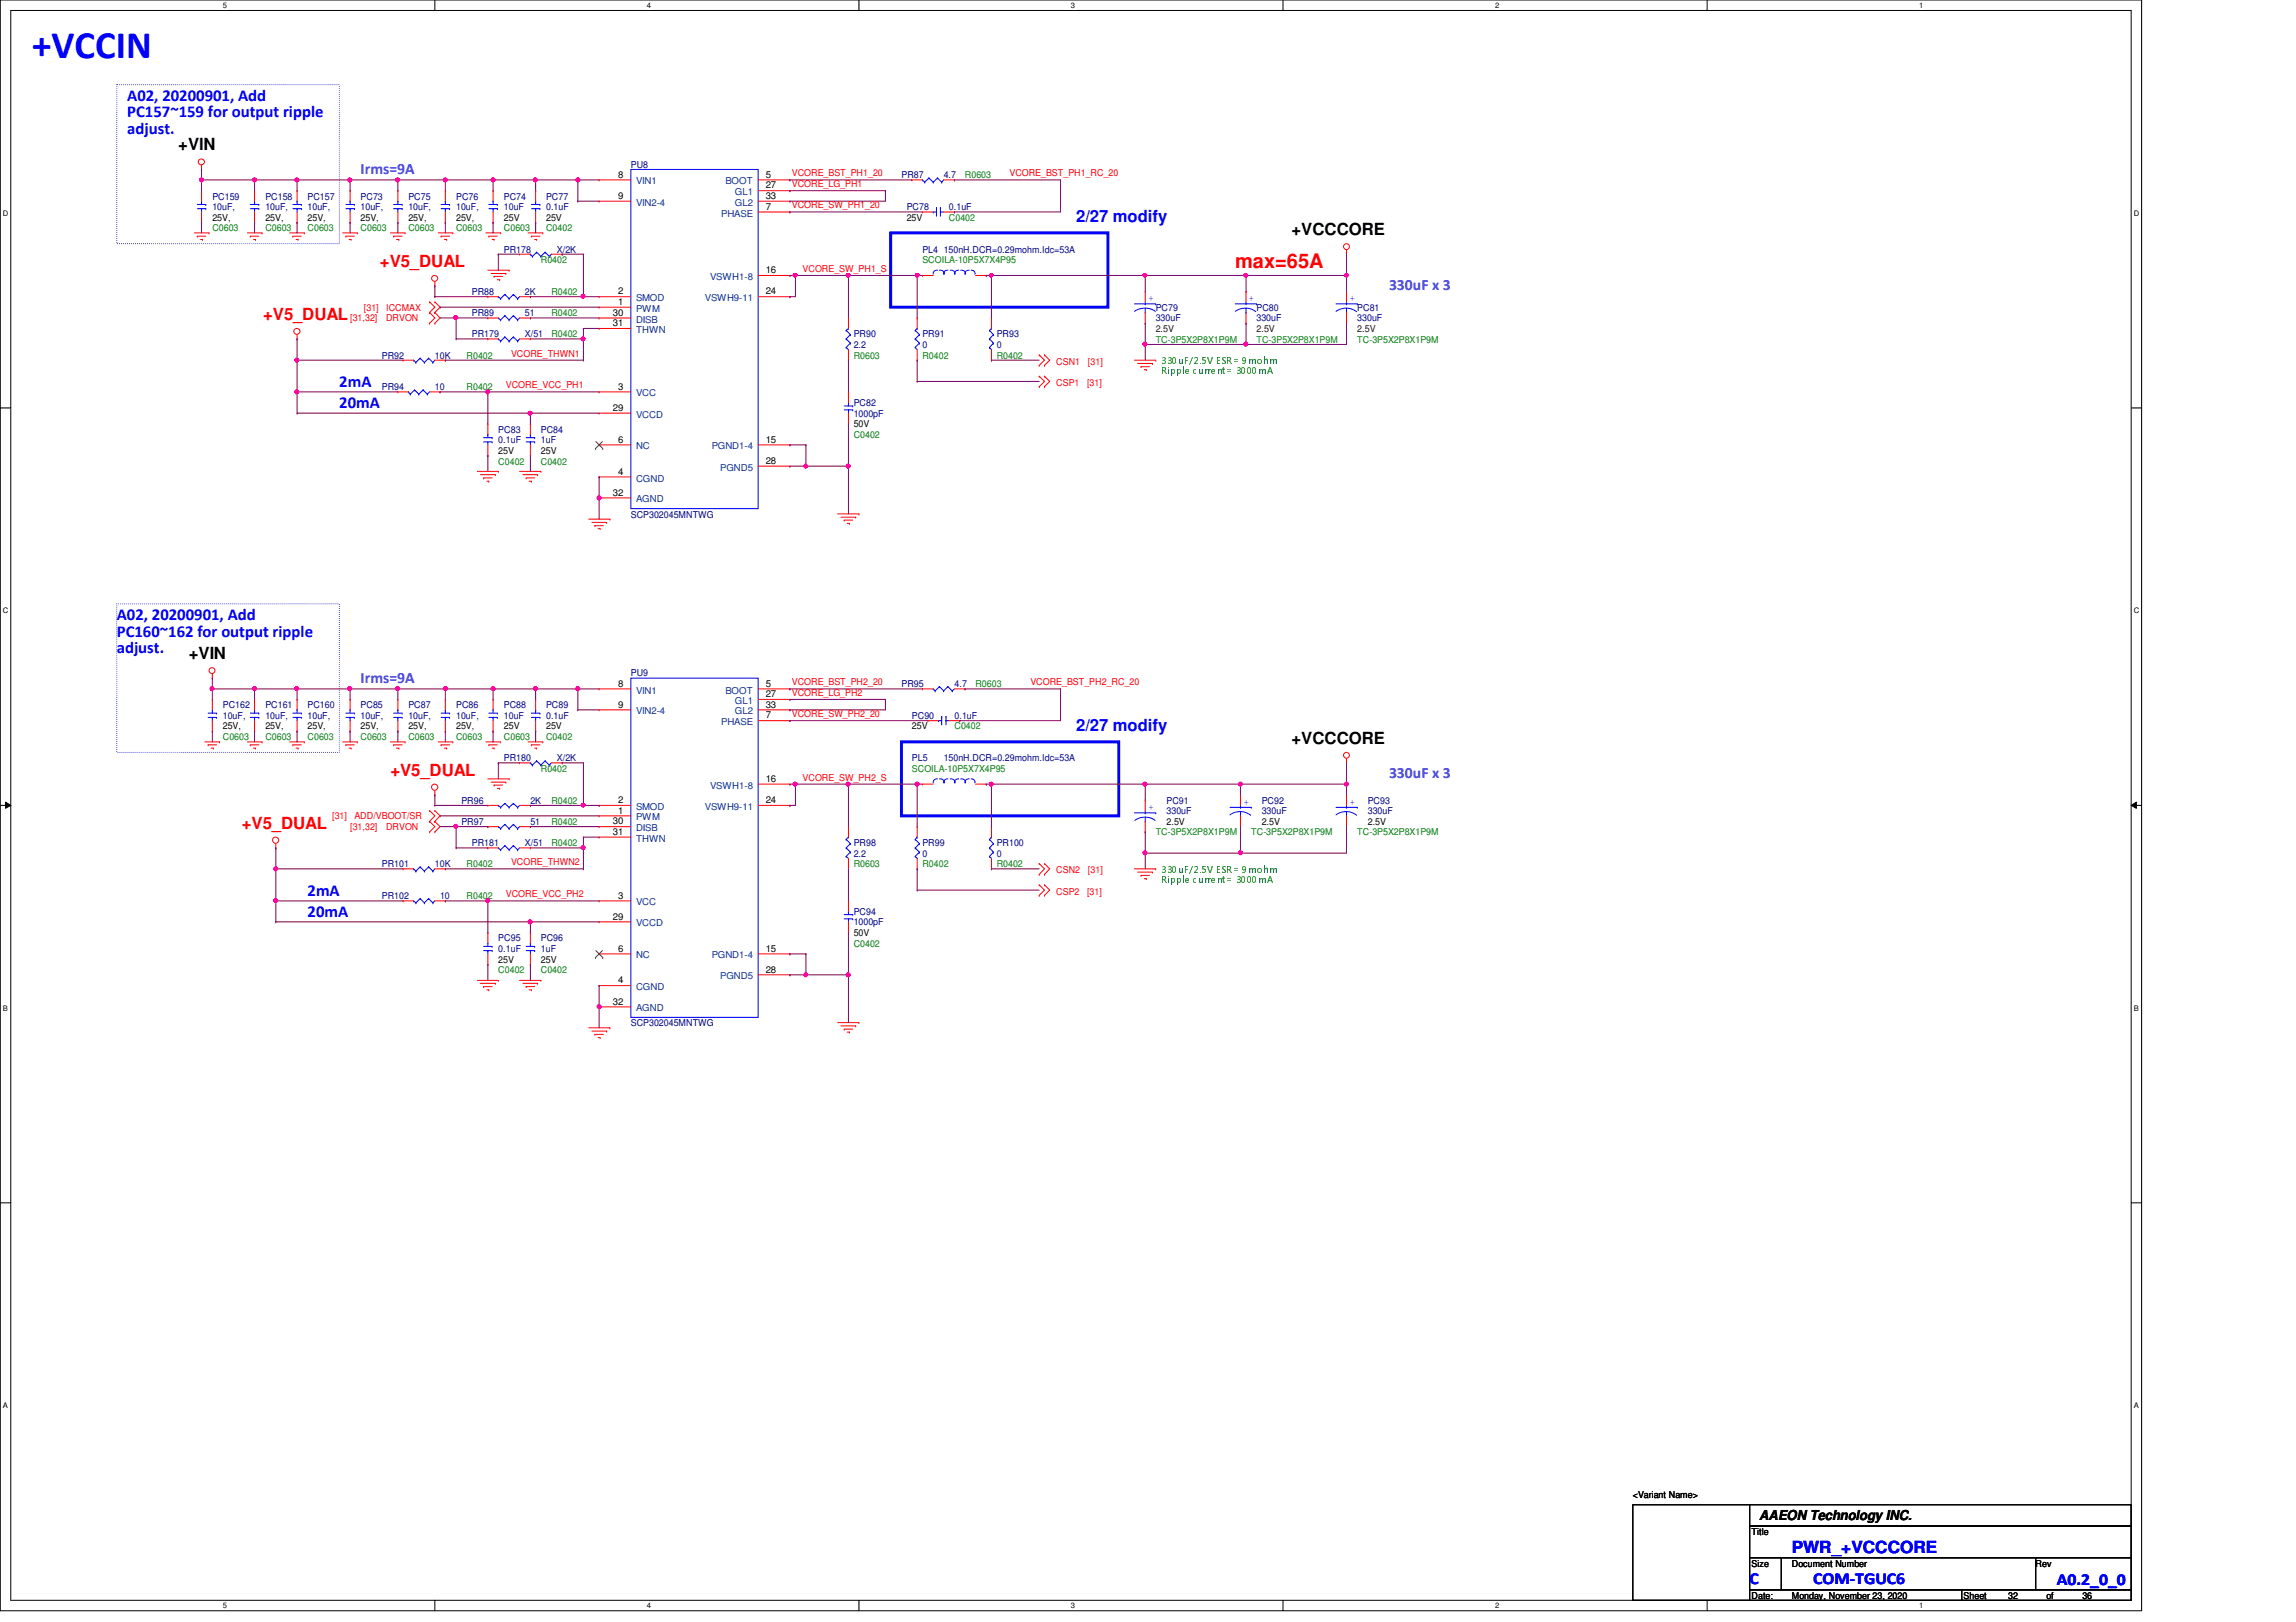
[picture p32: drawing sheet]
<svg xmlns="http://www.w3.org/2000/svg" width="297mm" height="210mm" viewBox="0 0 297 210" stroke-linecap="round" stroke-linejoin="round" font-family="sans-serif">
<defs><g id="words">
<text font-size="5" fill="#00f" x="4.1" y="7.5">+VCCIN</text>
<text font-size="2.6" fill="#f00" x="159.8" y="34.6">max=65A</text>
<g font-size="2.2" fill="#00f">
<text x="16.5" y="13">A02, 20200901, Add</text>
<text x="16.5" y="15.2">PC157~159 for output ripple</text>
<text x="16.5" y="17.4">adjust.</text>
<text x="139.2" y="28.7">2/27 modify</text>
<text x="43.9" y="50.1">2mA</text>
<text x="43.9" y="52.8">20mA</text>
<text x="15.1" y="80.2">A02, 20200901, Add</text>
<text x="15.1" y="82.4">PC160~162 for output ripple</text>
<text x="15.1" y="84.5">adjust.</text>
<text x="139.2" y="94.6">2/27 modify</text>
<text x="39.8" y="115.9">2mA</text>
<text x="39.8" y="118.7">20mA</text>
<text x="231.8" y="200.9">PWR_+VCCCORE</text>
<text x="226.4" y="204.9">C</text>
<text x="234.6" y="204.9">COM-TGUC6</text>
<text x="266.1" y="205.1">A0.2_0_0</text>
</g>
<g font-size="2.2">
<text x="23.1" y="19.4">+VIN</text>
<text x="167.1" y="30.4">+VCCCORE</text>
<text x="24.4" y="85.3">+VIN</text>
<text x="167.1" y="96.2">+VCCCORE</text>
</g>
<g font-size="2.2" fill="#f00">
<text x="49.1" y="34.5">+V5_DUAL</text>
<text x="34" y="41.4">+V5_DUAL</text>
<text x="50.5" y="100.4">+V5_DUAL</text>
<text x="31.3" y="107.2">+V5_DUAL</text>
</g>
<g font-size="2" fill="#8000ff">
<text x="46.6" y="22.5">Irms=9A</text>
<text x="179.7" y="37.6">330uF x 3</text>
<text x="46.6" y="88.3">Irms=9A</text>
<text x="179.7" y="100.7">330uF x 3</text>
</g>
<text font-size="1.8" x="227.6" y="196.8">AAEON Technology INC.</text>
<g font-size="1.2">
<text x="80" y="23">8</text>
<text x="99.1" y="23">5</text>
<text x="27.5" y="28.6">25V,</text>
<text x="34.3" y="28.6">25V,</text>
<text x="39.8" y="28.6">25V,</text>
<text x="46.6" y="28.6">25V,</text>
<text x="52.8" y="28.6">25V,</text>
<text x="59" y="28.6">25V,</text>
<text x="65.2" y="28.6">25V</text>
<text x="70.7" y="28.6">25V</text>
<text x="80" y="25.7">9</text>
<text x="99.1" y="24.4">27</text>
<text x="99.1" y="25.7">33</text>
<text x="99.1" y="27.1">7</text>
<text x="117.3" y="28.6">25V</text>
<text x="99.1" y="35.3">16</text>
<text x="79.3" y="40.9">30</text>
<text x="80" y="38.1">2</text>
<text x="80" y="39.5">1</text>
<text x="99.1" y="38.1">24</text>
<text x="79.3" y="42.2">31</text>
<text x="79.3" y="53.2">29</text>
<text x="80" y="50.4">3</text>
<text x="64.5" y="58.7">25V</text>
<text x="70" y="58.7">25V</text>
<text x="80" y="57.3">6</text>
<text x="99.1" y="57.3">15</text>
<text x="110.4" y="55.3">50V</text>
<text x="79.3" y="64.1">32</text>
<text x="80" y="61.4">4</text>
<text x="99.1" y="60">28</text>
<text x="80" y="88.9">8</text>
<text x="99.1" y="88.9">5</text>
<text x="28.8" y="94.4">25V,</text>
<text x="34.3" y="94.4">25V,</text>
<text x="39.8" y="94.4">25V,</text>
<text x="46.6" y="94.4">25V,</text>
<text x="52.8" y="94.4">25V,</text>
<text x="59" y="94.4">25V,</text>
<text x="65.2" y="94.4">25V</text>
<text x="70.7" y="94.4">25V</text>
<text x="80" y="91.6">9</text>
<text x="99.1" y="90.2">27</text>
<text x="99.1" y="91.6">33</text>
<text x="99.1" y="93">7</text>
<text x="118" y="94.4">25V</text>
<text x="99.1" y="101.2">16</text>
<text x="79.3" y="106.7">30</text>
<text x="80" y="103.9">2</text>
<text x="80" y="105.3">1</text>
<text x="99.1" y="103.9">24</text>
<text x="150.9" y="106.7">2.5V</text>
<text x="163.2" y="106.7">2.5V</text>
<text x="177" y="106.7">2.5V</text>
<text x="79.3" y="108">31</text>
<text x="79.3" y="119">29</text>
<text x="80" y="116.3">3</text>
<text x="64.5" y="124.6">25V</text>
<text x="70" y="124.6">25V</text>
<text x="80" y="123.1">6</text>
<text x="99.1" y="125.9">28</text>
<text x="99.1" y="123.1">15</text>
<text x="110.4" y="121.2">50V</text>
<text x="79.3" y="130">32</text>
<text x="80" y="127.3">4</text>
<text x="211.2" y="193.8">&lt;Variant Name&gt;</text>
<text x="226.6" y="198.6">Title</text>
<text x="226.6" y="202.7">Size</text>
<text x="231.8" y="202.7">Document Number</text>
<text x="263.4" y="202.7">Rev</text>
<text x="226.6" y="206.9">Date:</text>
<text x="231.8" y="206.9">Monday, November 23, 2020</text>
<text x="254" y="206.9">Sheet</text>
<text x="259.8" y="206.9">32</text>
<text x="264.7" y="206.9">of</text>
<text x="269.4" y="206.9">36</text>
</g>
<g font-size="1.2" fill="#000080">
<text x="81.6" y="21.7">PU8</text>
<text x="116.6" y="23.1">PR87</text>
<text x="122.1" y="23.1">4.7</text>
<text x="27.5" y="25.8">PC159</text>
<text x="27.5" y="27.2">10uF,</text>
<text x="34.3" y="25.8">PC158</text>
<text x="34.3" y="27.2">10uF,</text>
<text x="39.8" y="25.8">PC157</text>
<text x="39.8" y="27.2">10uF,</text>
<text x="46.6" y="25.8">PC73</text>
<text x="46.6" y="27.2">10uF,</text>
<text x="52.8" y="25.8">PC75</text>
<text x="52.8" y="27.2">10uF,</text>
<text x="59" y="25.8">PC76</text>
<text x="59" y="27.2">10uF,</text>
<text x="65.2" y="25.8">PC74</text>
<text x="65.2" y="27.2">10uF</text>
<text x="70.7" y="25.8">PC77</text>
<text x="70.7" y="27.2">0.1uF</text>
<text x="117.3" y="27.2">PC78</text>
<text x="122.8" y="27.2">0.1uF</text>
<text x="65.2" y="32.7">PR178</text>
<text x="72" y="32.7">X/2K</text>
<text x="119.3" y="32.7">PL4 150nH.DCR=0.29mohm.Idc=53A</text>
<text x="61" y="40.9">PR89</text>
<text x="61" y="38.1">PR88</text>
<text x="67.9" y="40.9">51</text>
<text x="67.9" y="38.1">2K</text>
<text x="149.5" y="40.2">PC79</text>
<text x="149.5" y="41.6">330uF</text>
<text x="162.6" y="40.2">PC80</text>
<text x="162.6" y="41.6">330uF</text>
<text x="175.6" y="40.2">PC81</text>
<text x="175.6" y="41.6">330uF</text>
<text x="49.4" y="46.4">PR92</text>
<text x="56.3" y="46.4">10K</text>
<text x="61" y="43.6">PR179</text>
<text x="67.9" y="43.6">X/51</text>
<text x="110.4" y="43.6">PR90</text>
<text x="110.4" y="45">2.2</text>
<text x="119.3" y="43.6">PR91</text>
<text x="119.3" y="45">0</text>
<text x="128.9" y="43.6">PR93</text>
<text x="128.9" y="45">0</text>
<text x="49.4" y="50.5">PR94</text>
<text x="56.3" y="50.5">10</text>
<text x="110.4" y="52.6">PC82</text>
<text x="110.4" y="53.9">1000pF</text>
<text x="64.5" y="56">PC83</text>
<text x="64.5" y="57.4">0.1uF</text>
<text x="70" y="56">PC84</text>
<text x="70" y="57.4">1uF</text>
<text x="81.6" y="67">SCP302045MNTWG</text>
<text x="81.6" y="87.5">PU9</text>
<text x="116.6" y="88.9">PR95</text>
<text x="123.5" y="88.9">4.7</text>
<text x="28.8" y="91.7">PC162</text>
<text x="28.8" y="93">10uF,</text>
<text x="34.3" y="91.7">PC161</text>
<text x="34.3" y="93">10uF,</text>
<text x="39.8" y="91.7">PC160</text>
<text x="39.8" y="93">10uF,</text>
<text x="46.6" y="91.7">PC85</text>
<text x="46.6" y="93">10uF,</text>
<text x="52.8" y="91.7">PC87</text>
<text x="52.8" y="93">10uF,</text>
<text x="59" y="91.7">PC86</text>
<text x="59" y="93">10uF,</text>
<text x="65.2" y="91.7">PC88</text>
<text x="65.2" y="93">10uF</text>
<text x="70.7" y="91.7">PC89</text>
<text x="70.7" y="93">0.1uF</text>
<text x="118" y="93">PC90</text>
<text x="123.5" y="93">0.1uF</text>
<text x="65.2" y="98.5">PR180</text>
<text x="72" y="98.5">X/2K</text>
<text x="118" y="98.5">PL5</text>
<text x="122.1" y="98.5">150nH.DCR=0.29mohm.Idc=53A</text>
<text x="59.7" y="106.7">PR97</text>
<text x="59.7" y="104">PR96</text>
<text x="68.6" y="106.7">51</text>
<text x="68.6" y="104">2K</text>
<text x="150.9" y="104">PC91</text>
<text x="150.9" y="105.4">330uF</text>
<text x="163.2" y="104">PC92</text>
<text x="163.2" y="105.4">330uF</text>
<text x="177" y="104">PC93</text>
<text x="177" y="105.4">330uF</text>
<text x="49.4" y="112.2">PR101</text>
<text x="56.3" y="112.2">10K</text>
<text x="61" y="109.5">PR181</text>
<text x="67.9" y="109.5">X/51</text>
<text x="110.4" y="109.5">PR98</text>
<text x="110.4" y="110.9">2.2</text>
<text x="119.3" y="109.5">PR99</text>
<text x="119.3" y="110.9">0</text>
<text x="128.9" y="109.5">PR100</text>
<text x="128.9" y="110.9">0</text>
<text x="49.4" y="116.3">PR102</text>
<text x="56.9" y="116.3">10</text>
<text x="110.4" y="118.4">PC94</text>
<text x="110.4" y="119.8">1000pF</text>
<text x="64.5" y="121.8">PC95</text>
<text x="64.5" y="123.2">0.1uF</text>
<text x="70" y="121.8">PC96</text>
<text x="70" y="123.2">1uF</text>
<text x="81.6" y="132.8">SCP302045MNTWG</text>
</g>
<g font-size="1.2" fill="#004080">
<text x="82.3" y="23.9">VIN1</text>
<text x="93.8" y="23.9">BOOT</text>
<text x="82.3" y="26.6">VIN2-4</text>
<text x="93.3" y="28">PHASE</text>
<text x="95.1" y="25.3">GL1</text>
<text x="95.1" y="26.6">GL2</text>
<text x="82.3" y="39">SMOD</text>
<text x="82.3" y="40.3">PWM</text>
<text x="82.3" y="41.7">DISB</text>
<text x="91.2" y="39">VSWH9-11</text>
<text x="91.9" y="36.2">VSWH1-8</text>
<text x="82.3" y="43.1">THWN</text>
<text x="82.3" y="51.3">VCC</text>
<text x="82.3" y="54.1">VCCD</text>
<text x="82.3" y="58.2">NC</text>
<text x="92.1" y="58.2">PGND1-4</text>
<text x="82.3" y="62.3">CGND</text>
<text x="82.3" y="65">AGND</text>
<text x="93.2" y="60.9">PGND5</text>
<text x="82.3" y="89.7">VIN1</text>
<text x="93.8" y="89.7">BOOT</text>
<text x="82.3" y="92.5">VIN2-4</text>
<text x="93.3" y="93.9">PHASE</text>
<text x="95.1" y="91.1">GL1</text>
<text x="95.1" y="92.5">GL2</text>
<text x="82.3" y="104.8">SMOD</text>
<text x="82.3" y="106.2">PWM</text>
<text x="82.3" y="107.6">DISB</text>
<text x="91.2" y="104.8">VSWH9-11</text>
<text x="91.9" y="102.1">VSWH1-8</text>
<text x="82.3" y="108.9">THWN</text>
<text x="82.3" y="117.2">VCC</text>
<text x="82.3" y="119.9">VCCD</text>
<text x="82.3" y="124">NC</text>
<text x="92.1" y="124">PGND1-4</text>
<text x="82.3" y="128.1">CGND</text>
<text x="82.3" y="130.9">AGND</text>
<text x="93.2" y="126.7">PGND5</text>
</g>
<g font-size="1.2" fill="#f00">
<text x="102.4" y="22.8">VCORE_BST_PH1_20</text>
<text x="130.6" y="22.8">VCORE_BST_PH1_RC_20</text>
<text x="102.4" y="24.2">VCORE_LG_PH1</text>
<text x="102.4" y="27">VCORE_SW_PH1_20</text>
<text x="103.8" y="35.2">VCORE_SW_PH1_S</text>
<text x="45.3" y="41.6">[31,32]</text>
<text x="47.1" y="40.2">[31]</text>
<text x="50" y="40.2">ICCMAX</text>
<text x="50" y="41.6">DRVON</text>
<text x="66.1" y="46.1">VCORE_THWN1</text>
<text x="136.6" y="47.2">CSN1</text>
<text x="140.8" y="47.2">[31]</text>
<text x="65.4" y="50.2">VCORE_VCC_PH1</text>
<text x="136.6" y="50">CSP1</text>
<text x="140.6" y="50">[31]</text>
<text x="102.4" y="88.7">VCORE_BST_PH2_20</text>
<text x="133.3" y="88.7">VCORE_BST_PH2_RC_20</text>
<text x="102.4" y="90">VCORE_LG_PH2</text>
<text x="102.4" y="92.8">VCORE_SW_PH2_20</text>
<text x="103.8" y="101">VCORE_SW_PH2_S</text>
<text x="43" y="106">[31]</text>
<text x="45.3" y="107.4">[31,32]</text>
<text x="45.8" y="106">ADD/VBOOT/SR</text>
<text x="50" y="107.4">DRVON</text>
<text x="66.1" y="112">VCORE_THWN2</text>
<text x="136.6" y="113">CSN2</text>
<text x="140.8" y="113">[31]</text>
<text x="65.4" y="116.1">VCORE_VCC_PH2</text>
<text x="136.6" y="115.8">CSP2</text>
<text x="140.6" y="115.8">[31]</text>
</g>
<g font-size="1.2" fill="#008000">
<text x="124.8" y="23.1">R0603</text>
<text x="27.5" y="29.9">C0603</text>
<text x="34.3" y="29.9">C0603</text>
<text x="39.8" y="29.9">C0603</text>
<text x="46.6" y="29.9">C0603</text>
<text x="52.8" y="29.9">C0603</text>
<text x="59" y="29.9">C0603</text>
<text x="65.2" y="29.9">C0603</text>
<text x="70.7" y="29.9">C0402</text>
<text x="122.8" y="28.6">C0402</text>
<text x="70" y="34">R0402</text>
<text x="119.3" y="34">SCOILA-10P5X7X4P95</text>
<text x="71.3" y="40.9">R0402</text>
<text x="71.3" y="38.1">R0402</text>
<text x="60.4" y="46.4">R0402</text>
<text x="71.3" y="43.6">R0402</text>
<text x="110.4" y="46.4">R0603</text>
<text x="119.3" y="46.4">R0402</text>
<text x="128.9" y="46.4">R0402</text>
<text x="149.5" y="44.3">TC-3P5X2P8X1P9M</text>
<text x="150.2" y="47.2">330uF/2.5V ESR= 9mohm</text>
<text x="162.6" y="44.3">TC-3P5X2P8X1P9M</text>
<text x="175.6" y="44.3">TC-3P5X2P8X1P9M</text>
<text x="60.4" y="50.5">R0402</text>
<text x="150.2" y="48.4">Ripple current= 3000mA</text>
<text x="110.4" y="56.7">C0402</text>
<text x="64.5" y="60.1">C0402</text>
<text x="70" y="60.1">C0402</text>
<text x="126.2" y="88.9">R0603</text>
<text x="28.8" y="95.8">C0603</text>
<text x="34.3" y="95.8">C0603</text>
<text x="39.8" y="95.8">C0603</text>
<text x="46.6" y="95.8">C0603</text>
<text x="52.8" y="95.8">C0603</text>
<text x="59" y="95.8">C0603</text>
<text x="65.2" y="95.8">C0603</text>
<text x="70.7" y="95.8">C0402</text>
<text x="123.5" y="94.4">C0402</text>
<text x="70" y="99.9">R0402</text>
<text x="118" y="99.9">SCOILA-10P5X7X4P95</text>
<text x="71.3" y="106.7">R0402</text>
<text x="71.3" y="104">R0402</text>
<text x="60.4" y="112.2">R0402</text>
<text x="71.3" y="109.5">R0402</text>
<text x="110.4" y="112.2">R0603</text>
<text x="119.3" y="112.2">R0402</text>
<text x="128.9" y="112.2">R0402</text>
<text x="149.5" y="108.1">TC-3P5X2P8X1P9M</text>
<text x="150.2" y="113">330uF/2.5V ESR= 9mohm</text>
<text x="161.9" y="108.1">TC-3P5X2P8X1P9M</text>
<text x="175.6" y="108.1">TC-3P5X2P8X1P9M</text>
<text x="60.4" y="116.3">R0402</text>
<text x="150.2" y="114.2">Ripple current= 3000mA</text>
<text x="64.5" y="125.9">C0402</text>
<text x="70" y="125.9">C0402</text>
<text x="110.4" y="122.5">C0402</text>
</g>
<g font-size="1.2" fill="#00f">
<text x="148.6" y="39">+</text>
<text x="161.6" y="39">+</text>
<text x="174.6" y="39">+</text>
<text x="148.6" y="104.8">+</text>
<text x="160.9" y="104.1">+</text>
<text x="174.6" y="104.1">+</text>
</g>
<g font-size="1.2" fill="#400000">
<text x="149.5" y="43">2.5V</text>
<text x="162.6" y="43">2.5V</text>
<text x="175.6" y="43">2.5V</text>
</g>
<g font-size="1">
<text x="28.8" y="1">5</text>
<text x="83.7" y="1">4</text>
<text x="138.6" y="1">3</text>
<text x="193.4" y="1">2</text>
<text x="248.3" y="1">1</text>
<text x=".4" y="27.9">D</text>
<text x="276.1" y="27.9">D</text>
<text x=".4" y="79.4">C</text>
<text x="276.1" y="79.4">C</text>
<text x=".4" y="130.8">B</text>
<text x="276.1" y="130.8">B</text>
<text x=".4" y="182.2">A</text>
<text x="276.1" y="182.2">A</text>
<text x="28.8" y="208.1">5</text>
<text x="83.7" y="208.1">4</text>
<text x="138.6" y="208.1">3</text>
<text x="193.4" y="208.1">2</text>
<text x="248.3" y="208.1">1</text>
</g>
</g></defs>
<path d="M0 0h277.1v208.4h-277.1zM1.4 1.4h274.3v205.7h-274.3z" fill="none" stroke="#000" stroke-width=".13"/>
<g fill="#fff">
<path d="M28.8 .1h.6v1.1h-.6z"/>
<path d="M28.8 207.2h.6v1.1h-.6z"/>
</g>
<path d="M56.3 0v1.4M56.3 207.1v1.3" fill="none" stroke="#000" stroke-width=".13"/>
<g fill="#fff">
<path d="M83.7 .1h.5v1.1h-.5z"/>
<path d="M83.7 207.2h.5v1.1h-.5z"/>
</g>
<path d="M111.1 0v1.4M111.1 207.1v1.3" fill="none" stroke="#000" stroke-width=".13"/>
<g fill="#fff">
<path d="M138.6 .1h.5v1.1h-.5z"/>
<path d="M138.6 207.2h.5v1.1h-.5z"/>
</g>
<path d="M166 0v1.4M166 207.1v1.3" fill="none" stroke="#000" stroke-width=".13"/>
<g fill="#fff">
<path d="M193.4 .1h.6v1.1h-.6z"/>
<path d="M193.4 207.2h.6v1.1h-.6z"/>
</g>
<path d="M220.8 0v1.4M220.8 207.1v1.3" fill="none" stroke="#000" stroke-width=".13"/>
<g fill="#fff">
<path d="M248.3 .1h.5v1.1h-.5z"/>
<path d="M248.3 207.2h.5v1.1h-.5z"/>
<path d="M.4 27.1h.7v1.1h-.7z"/>
<path d="M276.1 27.1h.7v1.1h-.7z"/>
<path d="M.4 78.5h.7v1.1h-.7z"/>
<path d="M276.1 78.5h.7v1.1h-.7z"/>
</g>
<path d="M0 52.8h1.4M275.7 52.8h1.4" fill="none" stroke="#000" stroke-width=".13"/>
<g fill="#fff">
<path d="M.4 129.9h.6v1.1h-.6z"/>
<path d="M276.1 129.9h.6v1.1h-.6z"/>
</g>
<path d="M0 104.2h1.4M.7 103.8l.7 .4-.7 .4zM275.7 104.2l.7-.4v.8zM275.7 104.2h1.4" fill="none" stroke="#000" stroke-width=".13"/>
<path d="M.7 103.8l.7 .4-.7 .4zM275.7 104.2l.7-.4v.8z" fill="#000"/>
<g fill="#fff">
<path d="M.4 181.4h.6v1.1h-.6z"/>
<path d="M276.1 181.4h.6v1.1h-.6z"/>
</g>
<path d="M0 155.7h1.4M275.7 155.7h1.4M211.2 194.7h15.2v12.4h-15.2zM226.4 194.7h49.3v2.8h-49.3zM226.4 197.5h49.3v4.1h-49.3zM226.4 201.6h4.1v4.1h-4.1zM226.4 205.7h27.4v1.4h-27.4zM230.5 201.6h32.9v4.1h-32.9zM253.8 205.7h21.9v1.4h-21.9zM263.4 201.6h12.3v4.1h-12.3z" fill="none" stroke="#000" stroke-width=".13"/>
<path d="M115.2 30.1h28.1v9.7h-28.1zM116.6 96h28.1v9.6h-28.1z" fill="none" stroke="#00f" stroke-width=".38"/>
<path d="M15.1 11h28.8v20.5h-28.8zM15.1 78.1h28.8v19.3h-28.8z" fill="none" stroke="#00f" stroke-width=".13" stroke-dasharray="0 .3"/>
<g fill="none" stroke="#f00" stroke-width=".13">
<path d="M25.1 30.1h1.9M25.5 30.6h.1M25.5 30.6h1.1M25.9 31h.3M26.1 21.9h.1M26.1 28.8h.1M26.1 24.7h.1M26.1 21.4v.5M26.1 24.7v1.3M26.1 27.4v1.4M26.2 31h.1M27 30.1h.1"/>
<path d="M32 30.1h1.9M32.4 30.6h.1M32.4 30.6h1.1M32.8 31h.3M32.9 28.8h.1M32.9 24.7h.1M32.9 24.7v1.3M32.9 27.4v1.4M33.1 31h.1M33.9 30.1h.1M37.5 30.1h1.9M37.9 30.6h.1"/>
<path d="M37.9 30.6h1.1M38.3 31h.3M38.4 28.8h.1M38.4 24.7h.1M38.4 24.7v1.3M38.4 27.4v1.4M38.6 31h.1M39.4 30.1h.1M44.3 30.1h1.9M44.7 30.6h.1M44.7 30.6h1.1M45.2 31h.2"/>
<path d="M45.3 28.8h.1M45.3 24.7h.1M45.3 24.7v1.3M45.3 27.4v1.4M45.4 31h.1M46.2 30.1h.1M50.5 30.1h1.9M50.9 30.6h.1M50.9 30.6h1.1M51.3 31h.3M51.5 28.8h.1M51.5 24.7h.1"/>
<path d="M51.5 24.7v1.3M51.5 27.4v1.4M51.6 31h.1M52.4 30.1h.1M55.6 39.1h.1M55.6 39.1l.7 .7-.7 .6M56.3 37h.1M56.3 39.1h.1M56.3 36.4v.6M56.3 39.1l.6 .7-.6 .6M56.7 30.1h1.9M57.1 30.6h.1"/>
<path d="M57.1 30.6h1.1M57.5 31h.3M57.6 28.8h.1M57.6 24.7h.1M57.6 24.7v1.3M57.6 27.4v1.4M57.8 31h.1M58.6 30.1h.1M62.9 30.1h1.9M63.1 38.4h.1M63.1 35h2.8M63.1 38.4h1.4"/>
<path d="M63.2 30.6h.1M63.2 30.6h1.1M63.5 35.4h1.9M63.7 31h.2M63.8 28.8h.1M63.8 24.7h.1M63.8 24.7v1.3M63.8 27.4v1.4M63.9 31h.1M63.9 35.8h.1M63.9 35.8h1.1M64.3 36.2h.3"/>
<path d="M64.6 36.2h.1M64.8 30.1h.1M65.4 35.4h.1M65.9 35h.1M67.2 32.9h.1M67.2 38.4h1.4M67.2 32.9h1.4M68.3 30.1h1.9M68.6 38.4h.1M68.7 30.6h.1M68.7 30.6h1.1M69.2 31h.2"/>
<path d="M69.3 28.8h.1M69.3 24.7h.1M69.3 24.7v1.3M69.3 27.4v1.4M69.4 31h.1M70.2 30.1h.1M71.3 32.9h1.4M72.7 32.9h.1M77.5 23.3h.1M77.5 26h.1M77.5 38.4h.1M77.5 39.8h.1"/>
<path d="M77.5 23.3h4.1M77.5 26h4.1M77.5 38.4h4.1M77.5 39.8h4.1M98.1 35.6h4.1M98.1 23.3h4.1M98.1 26h4.1M98.1 38.4h4.1M98.1 24.7h4.1M98.1 27.4h4.1M102.2 23.3h.1M102.2 24.7h.1"/>
<path d="M102.2 26h.1M102.2 27.4h.1M102.2 35.6h.1M102.2 38.4h.1M118 23.3h.1M118 23.3h1.3M119.3 35.6h.1M119.3 27.4h.1M119.3 35.6h1.4M119.3 27.4h1.4M122.1 23.3h1.4M122.1 27.4h1.4"/>
<path d="M123.5 23.3h.1M123.5 27.4h.1M126.2 35.6h1.4M127.6 35.6h.1M148.2 37.7h.1M148.2 37.7v1.4M161.2 37.7h.1M161.2 37.7v1.4M174.2 32.9h.1M174.2 37.7h.1M174.2 32.3v.6M174.2 37.7v1.4"/>
<path d="M38.4 43.9h.1M38.4 43.3v.6M51.5 50.7h.1M51.5 50.7h1.3M52.2 46.6h.1M52.2 46.6h1.3M55.6 40.4h.1M55.6 41.8h.1M55.6 40.4l.7 .7-.7 .7M55.6 50.7h1.3M56.3 40.4h.1M56.3 41.8h.1"/>
<path d="M56.3 46.6h1.3M56.3 40.4l.6 .7-.6 .7M56.9 50.7h.1M57.6 46.6h.1M63.1 41.1h.1M63.1 59h.1M63.1 54.9h.1M63.1 43.9h.1M63.1 41.1h1.4M63.1 54.9v1.3M63.1 57.6v1.4M63.1 43.9h1.4"/>
<path d="M67.2 41.1h1.4M67.2 43.9h1.4M68.6 41.1h.1M68.6 43.9h.1M68.6 59h.1M68.6 54.9h.1M68.6 54.9v1.3M68.6 57.6v1.4M77.5 41.1h.1M77.5 42.5h.1M77.5 50.7h.1M77.5 53.5h.1"/>
<path d="M77.5 57.6h.1M77.5 50.7h4.1M77.5 41.1h4.1M77.5 42.5h4.1M77.5 53.5h4.1M77.5 57.6h4.1M98.1 57.6h4.1M102.2 57.6h.1M109.8 54.9h.1M109.8 50.7h.1M109.8 46.6h.1M109.8 41.1h.1"/>
<path d="M109.8 41.1v1.4M109.8 45.3v1.3M109.8 50.7v1.4M109.8 53.5v1.4M118.7 46.6h.1M118.7 41.1h.1M118.7 41.1v1.4M118.7 45.3v1.3M128.3 46.6h.1M128.3 41.1h.1M128.3 41.1v1.4M128.3 45.3v1.3"/>
<path d="M134.4 45.9h.1M134.4 47.3h.1M134.4 48.7h.1M134.4 50h.1M134.4 45.9l.7 .7-.7 .7M134.4 48.7l.7 .7-.7 .6M135.1 45.9h.1M135.1 47.3h.1M135.1 48.7h.1M135.1 50h.1M135.1 45.9l.7 .7-.7 .7M135.1 48.7l.7 .7-.7 .6"/>
<path d="M146.8 46.6h2.7M147.2 47h1.9M147.6 47.5h.1M147.6 47.5h1.1M148 47.8h.3M148.2 41.8h.1M148.2 40.4v1.4M148.3 47.8h.1M149.1 47h.1M149.5 46.6h.1M161.2 41.8h.1M161.2 40.4v1.4"/>
<path d="M174.2 41.8h.1M174.2 40.4v1.4M61.8 61h2.7M62.1 61.4h2M62.6 61.8h.1M62.6 61.8h1.1M63 62.3h.2M63.2 62.3h.1M64.1 61.4h.1M64.5 61h.1M67.2 61h2.8M67.6 61.4h2"/>
<path d="M68.1 61.8h.1M68.1 61.8h1.1M68.4 62.3h.3M68.7 62.3h.1M69.6 61.4h.1M70 61h.1M76.2 67.2h2.7M76.6 67.6h1.9M77 68h.1M77 68h1.1M77.4 68.4h.2M77.5 61.7h.1"/>
<path d="M77.5 64.4h.1M77.5 61.7h4.1M77.5 64.4h4.1M77.6 68.4h.1M78.5 67.6h.1M78.9 67.2h.1M98.1 60.3h4.1M102.2 60.3h.1M108.4 66.5h2.7M108.8 66.9h1.9M109.2 67.3h.1M109.2 67.3h1.1"/>
<path d="M109.6 67.7h.3M109.9 67.7h.1M110.7 66.9h.1M111.1 66.5h.1M26.5 96h1.9M26.9 96.4h.1M26.9 96.4h1.1M27.3 96.8h.3M27.5 87.8h.1M27.5 94.6h.1M27.5 90.5h.1M27.5 87.2v.6"/>
<path d="M27.5 90.5v1.4M27.5 93.3v1.3M27.6 96.8h.1M28.4 96h.1M32 96h1.9M32.4 96.4h.1M32.4 96.4h1.1M32.8 96.8h.3M32.9 94.6h.1M32.9 90.5h.1M32.9 90.5v1.4M32.9 93.3v1.3"/>
<path d="M33.1 96.8h.1M33.9 96h.1M37.5 96h1.9M37.9 96.4h.1M37.9 96.4h1.1M38.3 96.8h.3M38.4 94.6h.1M38.4 90.5h.1M38.4 90.5v1.4M38.4 93.3v1.3M38.6 96.8h.1M39.4 96h.1"/>
<path d="M44.3 96h1.9M44.7 96.4h.1M44.7 96.4h1.1M45.2 96.8h.2M45.3 94.6h.1M45.3 90.5h.1M45.3 90.5v1.4M45.3 93.3v1.3M45.4 96.8h.1M46.2 96h.1M50.5 96h1.9M50.9 96.4h.1"/>
<path d="M50.9 96.4h1.1M51.3 96.8h.3M51.5 94.6h.1M51.5 90.5h.1M51.5 90.5v1.4M51.5 93.3v1.3M51.6 96.8h.1M52.4 96h.1M56.7 96h1.9M57.1 96.4h.1M57.1 96.4h1.1M57.5 96.8h.3"/>
<path d="M57.6 94.6h.1M57.6 90.5h.1M57.6 90.5v1.4M57.6 93.3v1.3M57.8 96.8h.1M58.6 96h.1M62.9 96h1.9M63.2 96.4h.1M63.2 96.4h1.1M63.7 96.8h.2M63.8 94.6h.1M63.8 90.5h.1"/>
<path d="M63.8 90.5v1.4M63.8 93.3v1.3M63.9 96.8h.1M64.8 96h.1M67.2 98.7h.1M67.2 98.7h1.4M68.3 96h1.9M68.7 96.4h.1M68.7 96.4h1.1M69.2 96.8h.2M69.3 94.6h.1M69.3 90.5h.1"/>
<path d="M69.3 90.5v1.4M69.3 93.3v1.3M69.4 96.8h.1M70.2 96h.1M71.3 98.7h1.4M72.7 98.7h.1M77.5 89.2h.1M77.5 91.9h.1M77.5 89.2h4.1M77.5 91.9h4.1M98.1 89.2h4.1M98.1 93.3h4.1"/>
<path d="M98.1 91.9h4.1M98.1 90.5h4.1M102.2 89.2h.1M102.2 90.5h.1M102.2 91.9h.1M102.2 93.3h.1M119.3 89.2h.1M119.3 89.2h1.4M120.1 93.3h.1M120.1 93.3h1.3M122.8 93.3h1.4M123.5 89.2h1.3"/>
<path d="M124.2 93.3h.1M124.8 89.2h.1M174.2 98.7h.1M174.2 98.2v.5M35.7 109.7h.1M35.7 109.2v.5M52.2 112.4h.1M52.2 116.6h.1M52.2 112.4h1.3M52.2 116.6h1.3M55.6 106.3h.1M55.6 104.9h.1"/>
<path d="M55.6 107.7h.1M55.6 104.9l.7 .7-.7 .7M55.6 106.3l.7 .7-.7 .7M56.3 102.9h.1M56.3 104.9h.1M56.3 106.3h.1M56.3 107.7h.1M56.3 112.4h1.3M56.3 102.3v.6M56.3 104.9l.6 .7-.6 .7M56.3 106.3l.6 .7-.6 .7M56.3 116.6h1.3"/>
<path d="M57.6 112.4h.1M57.6 116.6h.1M63.1 109.7h.1M63.1 107h.1M63.1 104.2h.1M63.1 100.8h2.8M63.1 109.7h1.4M63.1 104.2h1.4M63.1 107h1.4M63.5 101.2h1.9M63.9 101.6h.1M63.9 101.6h1.1"/>
<path d="M64.3 102h.3M64.6 102h.1M65.4 101.2h.1M65.9 100.8h.1M67.2 109.7h1.4M67.2 104.2h1.4M67.2 107h1.4M68.6 109.7h.1M68.6 107h.1M68.6 104.2h.1M77.5 104.2h.1M77.5 105.6h.1"/>
<path d="M77.5 107h.1M77.5 108.3h.1M77.5 116.6h.1M77.5 119.3h.1M77.5 116.6h4.1M77.5 104.2h4.1M77.5 105.6h4.1M77.5 107h4.1M77.5 108.3h4.1M77.5 119.3h4.1M98.1 104.2h4.1M98.1 101.5h4.1"/>
<path d="M102.2 101.5h.1M102.2 104.2h.1M109.8 116.6h.1M109.8 112.4h.1M109.8 107h.1M109.8 107v1.3M109.8 111.1v1.3M109.8 116.6v1.3M109.8 119.3v1.4M118.7 112.4h.1M118.7 107h.1M118.7 107v1.3"/>
<path d="M118.7 111.1v1.3M119.3 101.5h.1M119.3 101.5h1.4M126.2 101.5h1.4M127.6 101.5h.1M128.3 112.4h.1M128.3 107h.1M128.3 107v1.3M128.3 111.1v1.3M134.4 111.8h.1M134.4 113.2h.1M134.4 114.5h.1"/>
<path d="M134.4 115.9h.1M134.4 111.8l.7 .6-.7 .8M134.4 114.5l.7 .7-.7 .7M135.1 111.8h.1M135.1 113.2h.1M135.1 114.5h.1M135.1 115.9h.1M135.1 111.8l.7 .6-.7 .8M135.1 114.5l.7 .7-.7 .7M146.8 112.4h2.7M147.2 112.9h1.9M147.6 113.3h.1"/>
<path d="M147.6 113.3h1.1M148 113.7h.3M148.2 103.5h.1M148.2 107.7h.1M148.2 103.5v1.4M148.2 106.3v1.4M148.3 113.7h.1M149.1 112.9h.1M149.5 112.4h.1M160.5 102.9h.1M160.5 107h.1M160.5 102.9v1.3"/>
<path d="M160.5 105.6v1.4M174.2 102.9h.1M174.2 107h.1M174.2 102.9v1.3M174.2 105.6v1.4M61.8 126.9h2.7M62.1 127.3h2M62.6 127.7h.1M62.6 127.7h1.1M63 128.1h.2M63.1 124.8h.1M63.1 120.7h.1"/>
<path d="M63.1 120.7v1.3M63.1 123.4v1.4M63.2 128.1h.1M64.1 127.3h.1M64.5 126.9h.1M67.2 126.9h2.8M67.6 127.3h2M68.1 127.7h.1M68.1 127.7h1.1M68.4 128.1h.3M68.6 124.8h.1M68.6 120.7h.1"/>
<path d="M68.6 120.7v1.3M68.6 123.4v1.4M68.7 128.1h.1M69.6 127.3h.1M70 126.9h.1M76.2 133h2.7M76.6 133.4h1.9M77 133.9h.1M77 133.9h1.1M77.4 134.3h.2M77.5 123.4h.1M77.5 127.6h.1"/>
<path d="M77.5 130.3h.1M77.5 123.4h4.1M77.5 127.6h4.1M77.5 130.3h4.1M77.6 134.3h.1M78.5 133.4h.1M78.9 133h.1M98.1 123.4h4.1M98.1 126.2h4.1M102.2 126.2h.1M102.2 123.4h.1M108.4 132.3h2.7"/>
<path d="M108.8 132.8h1.9M109.2 133.2h.1M109.2 133.2h1.1M109.6 133.6h.3M109.8 120.7h.1M109.9 133.6h.1M110.7 132.8h.1M111.1 132.3h.1"/>
<circle cx="26.1" cy="21" r=".39"/>
<circle cx="56.2" cy="36" r=".39"/>
<circle cx="174.2" cy="31.9" r=".38"/>
<circle cx="38.4" cy="42.9" r=".39"/>
<circle cx="27.4" cy="86.8" r=".38"/>
<circle cx="174.2" cy="97.7" r=".38"/>
<circle cx="35.7" cy="108.7" r=".4"/>
<circle cx="56.2" cy="101.9" r=".4"/>
</g>
<g fill="none" stroke="#00f" stroke-width=".13">
<path d="M25.5 26.5h1.1M25.5 27h1.1M26.1 26h.1M26.1 27h.1M26.1 26v.5M26.1 27v.4M26.6 26.5h.1M26.6 27h.1M32.4 26.5h1.1M32.4 27h1.1M32.9 26h.1M32.9 27h.1"/>
<path d="M32.9 26v.5M32.9 27v.4M33.5 26.5h.1M33.5 27h.1M37.9 26.5h1.1M37.9 27h1.1M38.4 26h.1M38.4 27h.1M38.4 26v.5M38.4 27v.4M39 26.5h.1M39 27h.1"/>
<path d="M44.7 26.5h1.1M44.7 27h1.1M45.3 26h.1M45.3 27h.1M45.3 26v.5M45.3 27v.4M45.8 26.5h.1M45.8 27h.1M50.9 26.5h1.1M50.9 27h1.1M51.5 26h.1M51.5 27h.1"/>
<path d="M51.5 26v.5M51.5 27v.4M52 26.5h.1M52 27h.1M57.1 26.5h1.1M57.1 27h1.1M57.6 26h.1M57.6 27h.1M57.6 26v.5M57.6 27v.4M58.2 26.5h.1M58.2 27h.1"/>
<path d="M63.2 26.5h1.1M63.2 27h1.1M63.8 26h.1M63.8 27h.1M63.8 26v.5M63.8 27v.4M64.3 26.5h.1M64.3 27h.1M64.5 38.4h.1M64.5 38.4l.3 .3M64.8 38.7h.1M65.3 38.1h.1"/>
<path d="M65.3 38.1l-.5 .6M65.3 38.1l.6 .6M65.9 38.7h.1M66.4 38.1h.1M66.4 38.1l.6 .6M66.4 38.1l-.5 .6M67 38.7h.1M67.2 38.4l-.2 .3M68.6 32.9h.1M68.6 32.9l.3 .3M68.7 26.5h1.1M68.7 27h1.1"/>
<path d="M68.9 33.2h.1M69.3 26h.1M69.3 27h.1M69.3 26v.5M69.3 27v.4M69.4 32.6h.1M69.4 32.6l-.5 .6M69.4 32.6l.6 .6M69.8 26.5h.1M69.8 27h.1M70 33.2h.1M70.5 32.6h.1"/>
<path d="M70.5 32.6l.6 .6M70.5 32.6l-.5 .6M71.1 33.2h.1M71.3 32.9l-.2 .3M81.6 21.9h16.5v43.9h-16.5zM119.3 23.3h.1M119.3 23.3l.3 .3M119.6 23.6h.1M120.2 23h.1M120.2 23l-.6 .6M120.2 23l.5 .6M120.7 23.6h.1"/>
<path d="M120.7 27.4h.1M120.7 27.4h.5M121.2 26.9h.1M121.2 26.9v1.1M121.3 35h-.1a.47 .47 0 0 0-.5 .4v.1M121.3 23h.1M121.3 23l.5 .6M121.3 23l-.6 .6M121.5 35h.1a.47 .47 0 0 1 .5 .5M121.7 26.9h.1M121.7 27.4h.1M121.7 27.4h.4"/>
<path d="M121.7 26.9v1.1M121.8 23.6h.1M122.1 23.3l-.3 .3M122.6 35a.47 .47 0 0 0-.5 .4v.1M122.9 35h.1a.49 .49 0 0 1 .5 .5M124 35a.47 .47 0 0 0-.5 .4v.1M124.3 35a.49 .49 0 0 1 .6 .5M125.4 35a.47 .47 0 0 0-.6 .4v.1M125.6 35a.43 .43 0 0 1 .5 .4v.1M146.8 39.3h2.7M148.2 39.3h.1M148.2 39.9h-.1a2.24 2.24 0 0 0-1.3 .4"/>
<path d="M148.2 39.9a2.12 2.12 0 0 1 1.3 .4M148.2 39.1v.2M148.2 39.9v.5M149.5 39.3h.1M159.8 39.3h2.8M161.2 39.3h.1M161.2 39.9a2.15 2.15 0 0 0-1.4 .4M161.2 39.9a1.95 1.95 0 0 1 1.3 .4M161.2 39.1v.2M161.2 39.9v.5M162.6 39.3h.1M172.8 39.3h2.8"/>
<path d="M174.2 39.3h.1M174.2 39.9a2.15 2.15 0 0 0-1.4 .4M174.2 39.9a2.16 2.16 0 0 1 1.3 .4M174.2 39.1v.2M174.2 39.9v.5M175.6 39.3h.1M52.8 50.7h.1M52.8 50.7l.3 .3M53.1 51h.1M53.5 46.6h.1M53.5 46.6l.3 .3M53.6 50.5h.1"/>
<path d="M53.6 50.5l-.5 .5M53.6 50.5l.6 .5M53.8 46.9h.1M54.2 51h.1M54.4 46.4h.1M54.4 46.4l-.6 .5M54.4 46.4l.5 .5M54.7 50.5h.1M54.7 50.5l.6 .5M54.7 50.5l-.5 .5M54.9 46.9h.1M55.3 51h.1"/>
<path d="M55.5 46.4h.1M55.5 46.4l.5 .5M55.5 46.4l-.6 .5M55.6 50.7l-.3 .3M56 46.9h.1M56.3 46.6l-.3 .3M62.6 56.6h1.1M62.6 57.2h1.1M63.1 56.2h.1M63.1 57.2h.1M63.1 56.2v.4M63.1 57.2v.4"/>
<path d="M63.7 56.6h.1M63.7 57.2h.1M64.5 41.1h.1M64.5 43.9h.1M64.5 41.1l.3 .3M64.5 43.9l.3 .3M64.8 41.4h.1M64.8 44.2h.1M65.3 40.9h.1M65.3 43.6h.1M65.3 40.9l-.5 .5M65.3 40.9l.6 .5"/>
<path d="M65.3 43.6l-.5 .6M65.3 43.6l.6 .6M65.9 41.4h.1M65.9 44.2h.1M66.4 40.9h.1M66.4 43.6h.1M66.4 40.9l.6 .5M66.4 40.9l-.5 .5M66.4 43.6l.6 .6M66.4 43.6l-.5 .6M67 41.4h.1M67 44.2h.1"/>
<path d="M67.2 41.1l-.2 .3M67.2 43.9l-.2 .3M68.1 56.6h1.1M68.1 57.2h1.1M68.6 56.2h.1M68.6 57.2h.1M68.6 56.2v.4M68.6 57.2v.4M69.2 56.6h.1M69.2 57.2h.1M109.2 52.5h1.1M109.2 53h1.1"/>
<path d="M109.5 42.8h.1M109.5 45h.1M109.5 43.9h.1M109.5 42.8l.5 .5M109.5 45l.3 .3M109.5 43.9l.5 .5M109.8 52.1h.1M109.8 53h.1M109.8 42.5h.1M109.8 52.1v.4M109.8 53v.5M109.8 42.5l-.3 .3"/>
<path d="M110 44.4h.1M110 43.3h.1M110 44.4l-.5 .6M110 43.3l-.5 .6M110.3 52.5h.1M110.3 53h.1M118.4 42.8h.1M118.4 45h.1M118.4 43.9h.1M118.4 42.8l.6 .5M118.4 45l.3 .3M118.4 43.9l.6 .5"/>
<path d="M118.7 42.5h.1M118.7 42.5l-.3 .3M119 44.4h.1M119 43.3h.1M119 44.4l-.6 .6M119 43.3l-.6 .6M128 42.8h.1M128 45h.1M128 43.9h.1M128 42.8l.5 .5M128 45l.3 .3M128 43.9l.5 .5"/>
<path d="M128.3 42.5h.1M128.3 42.5l-.3 .3M128.5 44.4h.1M128.5 43.3h.1M128.5 44.4l-.5 .6M128.5 43.3l-.5 .6M148.2 40.4h.1M161.2 40.4h.1M174.2 40.4h.1M26.9 92.3h1.1M26.9 92.8h1.1M27.5 91.9h.1"/>
<path d="M27.5 92.8h.1M27.5 91.9v.4M27.5 92.8v.5M28 92.3h.1M28 92.8h.1M32.4 92.3h1.1M32.4 92.8h1.1M32.9 91.9h.1M32.9 92.8h.1M32.9 91.9v.4M32.9 92.8v.5M33.5 92.3h.1"/>
<path d="M33.5 92.8h.1M37.9 92.3h1.1M37.9 92.8h1.1M38.4 91.9h.1M38.4 92.8h.1M38.4 91.9v.4M38.4 92.8v.5M39 92.3h.1M39 92.8h.1M44.7 92.3h1.1M44.7 92.8h1.1M45.3 91.9h.1"/>
<path d="M45.3 92.8h.1M45.3 91.9v.4M45.3 92.8v.5M45.8 92.3h.1M45.8 92.8h.1M50.9 92.3h1.1M50.9 92.8h1.1M51.5 91.9h.1M51.5 92.8h.1M51.5 91.9v.4M51.5 92.8v.5M52 92.3h.1"/>
<path d="M52 92.8h.1M57.1 92.3h1.1M57.1 92.8h1.1M57.6 91.9h.1M57.6 92.8h.1M57.6 91.9v.4M57.6 92.8v.5M58.2 92.3h.1M58.2 92.8h.1M63.2 92.3h1.1M63.2 92.8h1.1M63.8 91.9h.1"/>
<path d="M63.8 92.8h.1M63.8 91.9v.4M63.8 92.8v.5M64.3 92.3h.1M64.3 92.8h.1M68.6 98.7h.1M68.6 98.7l.3 .3M68.7 92.3h1.1M68.7 92.8h1.1M68.9 99h.1M69.3 91.9h.1M69.3 92.8h.1"/>
<path d="M69.3 91.9v.4M69.3 92.8v.5M69.4 98.5h.1M69.4 98.5l-.5 .5M69.4 98.5l.6 .5M69.8 92.3h.1M69.8 92.8h.1M70 99h.1M70.5 98.5h.1M70.5 98.5l.6 .5M70.5 98.5l-.5 .5M71.1 99h.1"/>
<path d="M71.3 98.7l-.2 .3M81.6 87.8h16.5v43.9h-16.5zM120.7 89.2h.1M120.7 89.2l.3 .2M121 89.4h.1M121.4 93.3h.1M121.4 93.3h.4M121.5 88.9h.1M121.5 88.9l-.5 .5M121.5 88.9l.6 .5M121.8 92.7h.1M121.8 92.7v1.1"/>
<path d="M122.1 89.4h.1M122.4 92.7h.1M122.4 93.3h.1M122.4 93.3h.4M122.4 92.7v1.1M122.6 88.9h.1M122.6 88.9l.6 .5M122.6 88.9l-.5 .5M123.2 89.4h.1M123.5 89.2l-.3 .2M53.5 112.4h.1M53.5 116.6h.1"/>
<path d="M53.5 112.4l.3 .3M53.5 116.6l.3 .2M53.8 112.7h.1M53.8 116.8h.1M54.4 112.2h.1M54.4 116.3h.1M54.4 112.2l-.6 .5M54.4 112.2l.5 .5M54.4 116.3l-.6 .5M54.4 116.3l.5 .5M54.9 112.7h.1M54.9 116.8h.1"/>
<path d="M55.5 112.2h.1M55.5 116.3h.1M55.5 112.2l.5 .5M55.5 112.2l-.6 .5M55.5 116.3l.5 .5M55.5 116.3l-.6 .5M56 112.7h.1M56 116.8h.1M56.3 112.4l-.3 .3M56.3 116.6l-.3 .2M64.5 109.7h.1M64.5 107h.1"/>
<path d="M64.5 104.2h.1M64.5 109.7l.3 .3M64.5 107l.3 .2M64.5 104.2l.3 .3M64.8 110h.1M64.8 107.2h.1M64.8 104.5h.1M65.3 109.4h.1M65.3 106.7h.1M65.3 104h.1M65.3 109.4l-.5 .6M65.3 109.4l.6 .6"/>
<path d="M65.3 106.7l-.5 .5M65.3 106.7l.6 .5M65.3 104l-.5 .5M65.3 104l.6 .5M65.9 110h.1M65.9 107.2h.1M65.9 104.5h.1M66.4 109.4h.1M66.4 106.7h.1M66.4 104h.1M66.4 109.4l.6 .6M66.4 109.4l-.5 .6"/>
<path d="M66.4 106.7l.6 .5M66.4 106.7l-.5 .5M66.4 104l.6 .5M66.4 104l-.5 .5M67 110h.1M67 107.2h.1M67 104.5h.1M67.2 109.7l-.2 .3M67.2 107l-.2 .2M67.2 104.2l-.2 .3M109.2 118.4h1.1M109.2 118.9h1.1"/>
<path d="M109.5 108.6h.1M109.5 110.8h.1M109.5 109.7h.1M109.5 108.6l.5 .6M109.5 110.8l.3 .3M109.5 109.7l.5 .6M109.8 117.9h.1M109.8 118.9h.1M109.8 108.3h.1M109.8 117.9v.5M109.8 118.9v.4M109.8 108.3l-.3 .3"/>
<path d="M110 110.3h.1M110 109.2h.1M110 110.3l-.5 .5M110 109.2l-.5 .5M110.3 118.4h.1M110.3 118.9h.1M118.4 108.6h.1M118.4 110.8h.1M118.4 109.7h.1M118.4 108.6l.6 .6M118.4 110.8l.3 .3M118.4 109.7l.6 .6"/>
<path d="M118.7 108.3h.1M118.7 108.3l-.3 .3M119 110.3h.1M119 109.2h.1M119 110.3l-.6 .5M119 109.2l-.6 .5M121.3 100.8h-.1a.47 .47 0 0 0-.5 .5M121.5 100.8h.1a.48 .48 0 0 1 .5 .5M122.6 100.8a.47 .47 0 0 0-.5 .5M122.9 100.8h.1a.5 .5 0 0 1 .5 .5M124 100.8a.47 .47 0 0 0-.5 .5M124.3 100.8a.5 .5 0 0 1 .6 .5"/>
<path d="M125.4 100.8a.47 .47 0 0 0-.6 .5M125.6 100.8a.42 .42 0 0 1 .5 .5M128 108.6h.1M128 110.8h.1M128 109.7h.1M128 108.6l.5 .6M128 110.8l.3 .3M128 109.7l.5 .6M128.3 108.3h.1M128.3 108.3l-.3 .3M128.5 110.3h.1M128.5 109.2h.1"/>
<path d="M128.5 110.3l-.5 .5M128.5 109.2l-.5 .5M146.8 105.2h2.7M148.2 106.3h.1M148.2 105.2h.1M148.2 105.7h-.1a2.12 2.12 0 0 0-1.3 .5M148.2 105.7a1.92 1.92 0 0 1 1.2 .5M148.2 104.9v.3M148.2 105.7v.6M149.5 105.2h.1M159.1 104.5h2.8M160.5 105.6h.1"/>
<path d="M160.5 104.5h.1M160.5 105a2.15 2.15 0 0 0-1.4 .5M160.5 105a2.16 2.16 0 0 1 1.3 .5M160.5 104.2v.3M160.5 105v.6M161.9 104.5h.1M172.8 104.5h2.8M174.2 105.6h.1M174.2 104.5h.1M174.2 105a2.15 2.15 0 0 0-1.4 .5M174.2 105a2.16 2.16 0 0 1 1.3 .5M174.2 104.2v.3"/>
<path d="M174.2 105v.6M175.6 104.5h.1M62.6 122.5h1.1M62.6 123h1.1M63.1 122h.1M63.1 123h.1M63.1 122v.5M63.1 123v.4M63.7 122.5h.1M63.7 123h.1M68.1 122.5h1.1M68.1 123h1.1"/>
<path d="M68.6 122h.1M68.6 123h.1M68.6 122v.5M68.6 123v.4M69.2 122.5h.1M69.2 123h.1"/>
</g>
<path d="M77 58h.1M77.1 57.1l.9 .9M77.9 57.1l-.9 .9M78 58h.1M77 123.9h.1M77.1 123l.9 .9M77.9 123l-.9 .9M78 123.9h.1" fill="none" stroke="#804000" stroke-width=".13"/>
<g fill="none" stroke="#800040" stroke-width=".13">
<path d="M26.1 23.3h6.8M32.9 23.3h.1M56.9 39.8h.1M56.9 39.8h20.6M74.8 26h.1M74.8 26h2.7M38.4 46.6h.1M38.4 50.7h.1M38.4 46.6v6.9M38.4 50.7h13.1M56.9 50.7h.1M56.9 50.7h6.2"/>
<path d="M57.6 46.6h.1M57.6 46.6h17.9"/>
</g>
<circle cx="38.4" cy="50.7" r=".26" fill="#f0f"/>
<circle cx="38.4" cy="50.7" r=".26" fill="none" stroke="#f0f" stroke-width=".13"/>
<g fill="none" stroke="#800040" stroke-width=".13">
<path d="M102.2 23.3h.1M102.2 24.7h.1M102.2 26h.1M102.2 27.4h.1M102.2 35.6h.1M102.2 23.3h15.8M102.2 24.7h12.4M102.2 27.4h17.1M102.2 35.6h7.6M102.9 35.6h.1M102.9 35.6v2.8M114.6 24.7h.1"/>
<path d="M114.6 24.7v1.3h-12.4M123.5 27.4h.1M123.5 23.3h.1M123.5 23.3h13.7M137.2 23.3h.1M137.2 23.3v4.1h-13.7M38.4 53.5h.1M38.4 53.5h30.2M63.1 50.7h.1M63.1 59h.1M63.1 50.7h14.4M63.1 59v2"/>
<path d="M77.5 61.7h.1M77.5 61.7v2.7"/>
</g>
<circle cx="109.7" cy="35.6" r=".25" fill="#f0f"/>
<circle cx="109.7" cy="35.6" r=".25" fill="none" stroke="#f0f" stroke-width=".13"/>
<circle cx="102.9" cy="35.6" r=".25" fill="#f0f"/>
<circle cx="102.9" cy="35.6" r=".25" fill="none" stroke="#f0f" stroke-width=".13"/>
<path d="M68.6 38.4h.1M68.6 38.4h6.9M102.2 38.4h.1M102.2 38.4h.7" fill="none" stroke="#800040" stroke-width=".13"/>
<circle cx="75.4" cy="38.4" r=".26" fill="#f0f"/>
<circle cx="75.4" cy="38.4" r=".26" fill="none" stroke="#f0f" stroke-width=".13"/>
<g fill="none" stroke="#800040" stroke-width=".13">
<path d="M56.3 38.4h.1M56.3 38.4h6.8M118.7 35.6h.1M118.7 35.6v5.5M102.2 57.6h.1M102.2 57.6h2.1M104.3 57.6h.1M104.3 57.6v2.7h-2.1M109.8 46.6h.1M109.8 54.9h.1M109.8 46.6v4.1M109.8 54.9v11.6"/>
<path d="M102.2 60.3h.1M109.8 60.3h.1"/>
</g>
<circle cx="118.7" cy="35.6" r=".25" fill="#f0f"/>
<circle cx="118.7" cy="35.6" r=".25" fill="none" stroke="#f0f" stroke-width=".13"/>
<g fill="none" stroke="#800040" stroke-width=".13">
<path d="M118.7 35.6h.1M118.7 35.6h.6M127.6 35.6h.1M127.6 35.6h.7M128.3 35.6h.1M128.3 35.6v5.5M118.7 46.6h.1M118.7 49.4h.1M118.7 46.6v2.8M118.7 49.4h15.7M128.3 46.6h.1M128.3 46.6h6.1"/>
<path d="M104.3 60.3h.1M104.3 60.3h5.5"/>
</g>
<circle cx="109.7" cy="60.3" r=".26" fill="#f0f"/>
<circle cx="109.7" cy="60.3" r=".26" fill="none" stroke="#f0f" stroke-width=".13"/>
<path d="M104.1 60.1h.1l.2 .1v.3l-.2 .1-.1-.1z" fill-rule="evenodd" fill="#f0f"/>
<path d="M104.1 60.1h.1l.2 .1v.3l-.2 .1-.1-.1z" fill="none" stroke="#f0f" stroke-width=".13"/>
<path d="M56.9 41.1h2.1M59 41.1h.1" fill="none" stroke="#800040" stroke-width=".13"/>
<circle cx="59" cy="41.1" r=".26" fill="#f0f"/>
<circle cx="59" cy="41.1" r=".26" fill="none" stroke="#f0f" stroke-width=".13"/>
<path d="M77.5 64.4h.1M77.5 64.4v2.8" fill="none" stroke="#800040" stroke-width=".13"/>
<circle cx="77.5" cy="64.4" r=".26" fill="#f0f"/>
<circle cx="77.5" cy="64.4" r=".26" fill="none" stroke="#f0f" stroke-width=".13"/>
<path d="M63.8 23.3h.1M63.8 23.3h5.5" fill="none" stroke="#800040" stroke-width=".13"/>
<circle cx="63.8" cy="23.3" r=".26" fill="#f0f"/>
<circle cx="63.8" cy="23.3" r=".26" fill="none" stroke="#f0f" stroke-width=".13"/>
<path d="M45.3 28.8h.1M45.3 23.3h.1M45.3 23.3v1.4M45.3 28.8v1.3M51.5 23.3h.1M51.5 23.3v1.4" fill="none" stroke="#800040" stroke-width=".13"/>
<circle cx="45.2" cy="23.3" r=".26" fill="#f0f"/>
<circle cx="45.2" cy="23.3" r=".26" fill="none" stroke="#f0f" stroke-width=".13"/>
<path d="M51.5 28.8h.1M51.5 23.3h.1M51.5 28.8v1.3M51.5 23.3h6.1M57.6 28.8h.1M57.6 23.3h.1M57.6 23.3v1.4M57.6 28.8v1.3M63.8 23.3h.1M63.8 28.8h.1M63.8 23.3v1.4M63.8 28.8v1.3" fill="none" stroke="#800040" stroke-width=".13"/>
<circle cx="57.6" cy="23.3" r=".26" fill="#f0f"/>
<circle cx="57.6" cy="23.3" r=".26" fill="none" stroke="#f0f" stroke-width=".13"/>
<circle cx="51.4" cy="23.3" r=".26" fill="#f0f"/>
<circle cx="51.4" cy="23.3" r=".26" fill="none" stroke="#f0f" stroke-width=".13"/>
<path d="M57.6 23.3h.1M57.6 23.3h6.2M69.3 28.8h.1M69.3 23.3h.1M69.3 23.3h5.5M69.3 23.3v1.4M69.3 28.8v1.3" fill="none" stroke="#800040" stroke-width=".13"/>
<circle cx="74.8" cy="23.3" r=".26" fill="#f0f"/>
<circle cx="74.8" cy="23.3" r=".26" fill="none" stroke="#f0f" stroke-width=".13"/>
<circle cx="69.3" cy="23.3" r=".26" fill="#f0f"/>
<circle cx="69.3" cy="23.3" r=".26" fill="none" stroke="#f0f" stroke-width=".13"/>
<path d="M74.8 23.3h.1M74.8 23.3v2.7M74.8 23.3h2.7M63.1 50.7h.1M63.1 50.7v4.2M68.6 41.1h.1M68.6 41.1h8.9M75.5 42.5h.1M75.5 43.9h.1M75.5 42.5h2M75.5 42.5v1.4" fill="none" stroke="#800040" stroke-width=".13"/>
<path d="M62.9 50.5h.2l.2 .1-.1 .3-.1 .1-.2-.1z" fill-rule="evenodd" fill="#f0f"/>
<path d="M62.9 50.5h.2l.2 .1-.1 .3-.1 .1-.2-.1z" fill="none" stroke="#f0f" stroke-width=".13"/>
<path d="M68.6 59h.1M68.6 53.5h.1M68.6 53.5v1.4M68.6 59v2M68.6 53.5h8.9" fill="none" stroke="#800040" stroke-width=".13"/>
<circle cx="68.6" cy="53.5" r=".26" fill="#f0f"/>
<circle cx="68.6" cy="53.5" r=".26" fill="none" stroke="#f0f" stroke-width=".13"/>
<path d="M128.3 35.6h.1M128.3 35.6h19.9" fill="none" stroke="#800040" stroke-width=".13"/>
<circle cx="148.1" cy="35.6" r=".25" fill="#f0f"/>
<circle cx="148.1" cy="35.6" r=".25" fill="none" stroke="#f0f" stroke-width=".13"/>
<path d="M128.1 35.4h.3l.1 .2-.1 .2-.2 .1-.1-.1z" fill-rule="evenodd" fill="#f0f"/>
<path d="M128.1 35.4h.3l.1 .2-.1 .2-.2 .1-.1-.1z" fill="none" stroke="#f0f" stroke-width=".13"/>
<path d="M109.8 35.6h.1M109.8 35.6v5.5M109.8 35.6h8.9M148.2 35.6h.1M148.2 35.6h13" fill="none" stroke="#800040" stroke-width=".13"/>
<circle cx="161.2" cy="35.6" r=".25" fill="#f0f"/>
<circle cx="161.2" cy="35.6" r=".25" fill="none" stroke="#f0f" stroke-width=".13"/>
<path d="M161.2 35.6h.1M161.2 35.6v2.1M148.2 44.6h.1M161.2 41.8h.1M161.2 41.8v2.8h-13" fill="none" stroke="#800040" stroke-width=".13"/>
<circle cx="161.2" cy="44.5" r=".26" fill="#f0f"/>
<circle cx="161.2" cy="44.5" r=".26" fill="none" stroke="#f0f" stroke-width=".13"/>
<circle cx="148.1" cy="44.5" r=".26" fill="#f0f"/>
<circle cx="148.1" cy="44.5" r=".26" fill="none" stroke="#f0f" stroke-width=".13"/>
<path d="M161.2 35.6h.1M161.2 35.6h13" fill="none" stroke="#800040" stroke-width=".13"/>
<circle cx="174.2" cy="35.6" r=".25" fill="#f0f"/>
<circle cx="174.2" cy="35.6" r=".25" fill="none" stroke="#f0f" stroke-width=".13"/>
<g fill="none" stroke="#800040" stroke-width=".13">
<path d="M148.2 35.6h.1M148.2 35.6v2.1M174.2 35.6h.1M174.2 35.6v2.1M148.2 41.8h.1M148.2 44.6h.1M148.2 41.8v4.8M161.2 44.6h.1M174.2 41.8h.1M174.2 41.8v2.8h-13M45.3 94.6h.1M45.3 89.2h.1"/>
<path d="M45.3 89.2v1.3M45.3 94.6v1.4M51.5 89.2h.1M51.5 89.2v1.3M63.8 89.2h.1M63.8 89.2h5.5"/>
</g>
<circle cx="45.2" cy="89.1" r=".26" fill="#f0f"/>
<circle cx="45.2" cy="89.1" r=".26" fill="none" stroke="#f0f" stroke-width=".13"/>
<path d="M63.8 89.2h.1M63.8 89.2v1.3" fill="none" stroke="#800040" stroke-width=".13"/>
<circle cx="63.8" cy="89.1" r=".26" fill="#f0f"/>
<circle cx="63.8" cy="89.1" r=".26" fill="none" stroke="#f0f" stroke-width=".13"/>
<path d="M51.5 94.6h.1M51.5 89.2h.1M51.5 94.6v1.4M51.5 89.2h6.1M57.6 94.6h.1M57.6 89.2h.1M57.6 89.2v1.3M57.6 94.6v1.4M63.8 94.6h.1M63.8 94.6v1.4" fill="none" stroke="#800040" stroke-width=".13"/>
<circle cx="57.6" cy="89.1" r=".26" fill="#f0f"/>
<circle cx="57.6" cy="89.1" r=".26" fill="none" stroke="#f0f" stroke-width=".13"/>
<circle cx="51.4" cy="89.1" r=".26" fill="#f0f"/>
<circle cx="51.4" cy="89.1" r=".26" fill="none" stroke="#f0f" stroke-width=".13"/>
<path d="M57.6 89.2h.1M57.6 89.2h6.2M69.3 94.6h.1M69.3 89.2h.1M69.3 89.2h5.5M69.3 89.2v1.3M69.3 94.6v1.4" fill="none" stroke="#800040" stroke-width=".13"/>
<circle cx="74.8" cy="89.1" r=".26" fill="#f0f"/>
<circle cx="74.8" cy="89.1" r=".26" fill="none" stroke="#f0f" stroke-width=".13"/>
<circle cx="69.3" cy="89.1" r=".26" fill="#f0f"/>
<circle cx="69.3" cy="89.1" r=".26" fill="none" stroke="#f0f" stroke-width=".13"/>
<path d="M27.5 89.2h5.4M32.9 89.2h.1M74.8 89.2h.1M74.8 89.2v2.7M74.8 89.2h2.7M56.9 105.6h.1M56.9 105.6h20.6" fill="none" stroke="#800040" stroke-width=".13"/>
<circle cx="27.4" cy="89.1" r=".26" fill="#f0f"/>
<circle cx="27.4" cy="89.1" r=".26" fill="none" stroke="#f0f" stroke-width=".13"/>
<path d="M27.5 87.8h.1M27.5 87.8v1.4M74.8 91.9h.1M74.8 91.9h2.7M35.7 112.4h.1M35.7 116.6h.1M35.7 112.4v4.2M35.7 116.6h16.5M57.6 112.4h.1M57.6 116.6h.1M57.6 112.4h17.9M57.6 116.6h5.5" fill="none" stroke="#800040" stroke-width=".13"/>
<path d="M35.5 116.4l.1-.1 .3 .1-.1 .3-.2 .1-.1-.1z" fill-rule="evenodd" fill="#f0f"/>
<path d="M35.5 116.4l.1-.1 .3 .1-.1 .3-.2 .1-.1-.1z" fill="none" stroke="#f0f" stroke-width=".13"/>
<path d="M35.7 116.6h.1M35.7 119.3h.1M35.7 116.6v2.7M35.7 119.3h32.9M63.1 116.6h.1M63.1 116.6h14.4" fill="none" stroke="#800040" stroke-width=".13"/>
<path d="M62.9 116.4l.2-.1 .2 .1-.1 .3-.1 .1-.2-.1z" fill-rule="evenodd" fill="#f0f"/>
<path d="M62.9 116.4l.2-.1 .2 .1-.1 .3-.1 .1-.2-.1z" fill="none" stroke="#f0f" stroke-width=".13"/>
<g fill="none" stroke="#800040" stroke-width=".13">
<path d="M102.2 89.2h.1M102.2 90.5h.1M102.2 91.9h.1M102.2 93.3h.1M102.2 89.2h17.1M102.2 90.5h12.4M102.2 93.3h17.9M114.6 90.5h.1M114.6 90.5v1.4h-12.4M124.2 93.3h.1M124.8 89.2h.1M124.8 89.2h12.4"/>
<path d="M137.2 89.2h.1M137.2 89.2v4.1h-13M102.2 101.5h.1M102.2 101.5h7.6M102.9 101.5h.1M102.9 101.5v2.7M63.1 124.8h.1M63.1 124.8v2.1M77.5 127.6h.1M77.5 127.6v2.7"/>
</g>
<circle cx="102.9" cy="101.5" r=".26" fill="#f0f"/>
<circle cx="102.9" cy="101.5" r=".26" fill="none" stroke="#f0f" stroke-width=".13"/>
<path d="M68.6 104.2h.1M68.6 104.2h6.9M102.2 104.2h.1M102.2 104.2h.7" fill="none" stroke="#800040" stroke-width=".13"/>
<circle cx="75.4" cy="104.2" r=".25" fill="#f0f"/>
<circle cx="75.4" cy="104.2" r=".25" fill="none" stroke="#f0f" stroke-width=".13"/>
<g fill="none" stroke="#800040" stroke-width=".13">
<path d="M56.3 104.2h.1M56.3 104.2h6.8M68.6 107h.1M68.6 107h8.9M109.8 112.4h.1M109.8 112.4v4.2M102.2 123.4h.1M102.2 126.2h.1M102.2 123.4h2.1M104.3 123.4h.1M104.3 123.4v2.8h-2.1M109.8 120.7h.1"/>
<path d="M109.8 126.2h.1M109.8 120.7v11.6"/>
</g>
<circle cx="109.7" cy="126.2" r=".26" fill="#f0f"/>
<circle cx="109.7" cy="126.2" r=".26" fill="none" stroke="#f0f" stroke-width=".13"/>
<path d="M118.7 101.5h.1M118.7 101.5v5.5" fill="none" stroke="#800040" stroke-width=".13"/>
<circle cx="118.7" cy="101.5" r=".26" fill="#f0f"/>
<circle cx="118.7" cy="101.5" r=".26" fill="none" stroke="#f0f" stroke-width=".13"/>
<path d="M118.7 101.5h.1M118.7 101.5h.6M128.3 101.5h.1M128.3 101.5v5.5" fill="none" stroke="#800040" stroke-width=".13"/>
<path d="M128.1 101.3l.1-.1 .2 .1v.3l-.2 .1-.1-.1z" fill-rule="evenodd" fill="#f0f"/>
<path d="M128.1 101.3l.1-.1 .2 .1v.3l-.2 .1-.1-.1z" fill="none" stroke="#f0f" stroke-width=".13"/>
<path d="M118.7 112.4h.1M118.7 115.2h.1M118.7 112.4v2.8M118.7 115.2h15.7M127.6 101.5h.1M127.6 101.5h.7M128.3 112.4h.1M128.3 112.4h6.1M104.3 126.2h.1M104.3 126.2h5.5" fill="none" stroke="#800040" stroke-width=".13"/>
<path d="M104.1 126l.1-.1 .2 .1v.3l-.2 .1-.1-.1z" fill-rule="evenodd" fill="#f0f"/>
<path d="M104.1 126l.1-.1 .2 .1v.3l-.2 .1-.1-.1z" fill="none" stroke="#f0f" stroke-width=".13"/>
<path d="M56.9 107h2.1M59 107h.1M77.5 130.3h.1M77.5 130.3v2.7" fill="none" stroke="#800040" stroke-width=".13"/>
<circle cx="77.5" cy="130.3" r=".26" fill="#f0f"/>
<circle cx="77.5" cy="130.3" r=".26" fill="none" stroke="#f0f" stroke-width=".13"/>
<g fill="none" stroke="#800040" stroke-width=".13">
<path d="M35.7 109.7h.1M35.7 109.7v2.7M63.1 116.6h.1M63.1 116.6v4.1M68.6 119.3h.1M68.6 119.3v1.4M68.6 119.3h8.9M75.5 108.3h.1M75.5 109.7h.1M75.5 108.3h2M75.5 108.3v1.4M68.6 124.8h.1"/>
<path d="M68.6 124.8v2.1"/>
</g>
<circle cx="68.6" cy="119.3" r=".26" fill="#f0f"/>
<circle cx="68.6" cy="119.3" r=".26" fill="none" stroke="#f0f" stroke-width=".13"/>
<path d="M128.3 101.5h.1M128.3 101.5h19.9" fill="none" stroke="#800040" stroke-width=".13"/>
<circle cx="148.1" cy="101.5" r=".26" fill="#f0f"/>
<circle cx="148.1" cy="101.5" r=".26" fill="none" stroke="#f0f" stroke-width=".13"/>
<path d="M109.8 101.5h.1M109.8 101.5v5.5" fill="none" stroke="#800040" stroke-width=".13"/>
<circle cx="109.7" cy="101.5" r=".26" fill="#f0f"/>
<circle cx="109.7" cy="101.5" r=".26" fill="none" stroke="#f0f" stroke-width=".13"/>
<path d="M109.8 101.5h.1M109.8 101.5h8.9M148.2 101.5h.1M148.2 101.5h12.3" fill="none" stroke="#800040" stroke-width=".13"/>
<circle cx="160.5" cy="101.5" r=".26" fill="#f0f"/>
<circle cx="160.5" cy="101.5" r=".26" fill="none" stroke="#f0f" stroke-width=".13"/>
<path d="M148.2 110.4h.1M160.5 101.5h.1M160.5 107h.1M160.5 101.5v1.4M160.5 107v3.4h-12.3" fill="none" stroke="#800040" stroke-width=".13"/>
<circle cx="160.5" cy="110.4" r=".26" fill="#f0f"/>
<circle cx="160.5" cy="110.4" r=".26" fill="none" stroke="#f0f" stroke-width=".13"/>
<circle cx="148.1" cy="110.4" r=".26" fill="#f0f"/>
<circle cx="148.1" cy="110.4" r=".26" fill="none" stroke="#f0f" stroke-width=".13"/>
<path d="M174.2 98.7v4.2M148.2 107.7h.1M148.2 110.4h.1M148.2 101.5h.1M148.2 101.5v2M148.2 107.7v4.7M160.5 101.5h.1M160.5 110.4h.1M160.5 101.5h13.7M174.2 101.5h.1M174.2 107h.1M174.2 107v3.4h-13.7" fill="none" stroke="#800040" stroke-width=".13"/>
<circle cx="174.2" cy="101.5" r=".26" fill="#f0f"/>
<circle cx="174.2" cy="101.5" r=".26" fill="none" stroke="#f0f" stroke-width=".13"/>
<path d="M38.4 46.6h.1M38.4 43.9h.1M38.4 46.6h13.8M38.4 43.9v2.7" fill="none" stroke="#800040" stroke-width=".13"/>
<circle cx="38.4" cy="46.6" r=".26" fill="#f0f"/>
<circle cx="38.4" cy="46.6" r=".26" fill="none" stroke="#f0f" stroke-width=".13"/>
<path d="M26.1 21.9h.1M26.1 21.9v1.4M56.3 37h.1M56.3 37v1.4M174.2 32.9h.1M174.2 32.9v2.7M35.7 112.4h.1M35.7 112.4h16.5M56.3 102.9h.1M56.3 102.9v1.3" fill="none" stroke="#800040" stroke-width=".13"/>
<path d="M35.5 112.2h.1l.3 .1-.1 .3-.2 .1-.1-.1z" fill-rule="evenodd" fill="#f0f"/>
<path d="M35.5 112.2h.1l.3 .1-.1 .3-.2 .1-.1-.1z" fill="none" stroke="#f0f" stroke-width=".13"/>
<path d="M59 41.1h.1M59 43.9h.1M59 41.1v2.8M59 43.9h4.1M59 41.1h4.1M68.6 43.9h6.9M75.5 43.9h.1" fill="none" stroke="#800040" stroke-width=".13"/>
<circle cx="75.4" cy="43.9" r=".26" fill="#f0f"/>
<circle cx="75.4" cy="43.9" r=".26" fill="none" stroke="#f0f" stroke-width=".13"/>
<g fill="none" stroke="#800040" stroke-width=".13">
<path d="M64.5 32.9h.1M64.5 32.9h2.7M64.5 32.9v2.1M72.7 32.9h.1M72.7 32.9h2.8M75.5 32.9h.1M75.5 38.4h.1M75.5 32.9v5.5M75.5 38.4h2M75.5 46.6h.1M75.5 43.9v2.7M64.5 98.7h.1"/>
<path d="M64.5 98.7v2.1M64.5 98.7h2.7M72.7 98.7h.1M72.7 98.7h2.8M75.5 98.7h.1M75.5 98.7v5.5h2M59 107h.1M59 109.7h.1M59 107v2.7M59 109.7h4.1M68.6 109.7h6.9M75.5 109.7h.1"/>
<path d="M77.5 104.2h.1"/>
</g>
<circle cx="75.4" cy="109.7" r=".26" fill="#f0f"/>
<circle cx="75.4" cy="109.7" r=".26" fill="none" stroke="#f0f" stroke-width=".13"/>
<path d="M59 107h4.1M63.1 107h.1" fill="none" stroke="#800040" stroke-width=".13"/>
<circle cx="59" cy="106.9" r=".26" fill="#f0f"/>
<circle cx="59" cy="106.9" r=".26" fill="none" stroke="#f0f" stroke-width=".13"/>
<path d="M26.1 23.3h.1M26.1 23.3v1.4M45.3 23.3h6.2M51.5 23.3h.1M75.5 112.4h.1M75.5 109.7v2.7" fill="none" stroke="#800040" stroke-width=".13"/>
<circle cx="26.1" cy="23.3" r=".26" fill="#f0f"/>
<circle cx="26.1" cy="23.3" r=".26" fill="none" stroke="#f0f" stroke-width=".13"/>
<path d="M32.9 23.3h.1M32.9 23.3v1.4M32.9 23.3h5.5M38.4 23.3h.1" fill="none" stroke="#800040" stroke-width=".13"/>
<circle cx="32.9" cy="23.3" r=".26" fill="#f0f"/>
<circle cx="32.9" cy="23.3" r=".26" fill="none" stroke="#f0f" stroke-width=".13"/>
<circle cx="38.4" cy="23.3" r=".26" fill="#f0f"/>
<circle cx="38.4" cy="23.3" r=".26" fill="none" stroke="#f0f" stroke-width=".13"/>
<g fill="none" stroke="#800040" stroke-width=".13">
<path d="M26.1 28.8h.1M26.1 28.8v1.3M32.9 28.8h.1M32.9 28.8v1.3M38.4 23.3h.1M38.4 28.8h.1M38.4 23.3v1.4M38.4 28.8v1.3M38.4 23.3h6.9M45.3 23.3h.1M27.5 89.2h.1M27.5 89.2v1.3"/>
<path d="M32.9 89.2h.1M32.9 89.2v1.3M32.9 89.2h5.5M38.4 89.2h.1M45.3 89.2h6.2M51.5 89.2h.1"/>
</g>
<circle cx="32.9" cy="89.1" r=".26" fill="#f0f"/>
<circle cx="32.9" cy="89.1" r=".26" fill="none" stroke="#f0f" stroke-width=".13"/>
<circle cx="38.4" cy="89.1" r=".26" fill="#f0f"/>
<circle cx="38.4" cy="89.1" r=".26" fill="none" stroke="#f0f" stroke-width=".13"/>
<path d="M27.5 94.6h.1M27.5 94.6v1.4M32.9 94.6h.1M32.9 94.6v1.4M38.4 89.2h.1M38.4 94.6h.1M38.4 89.2v1.3M38.4 94.6v1.4M38.4 89.2h6.9M45.3 89.2h.1" fill="none" stroke="#800040" stroke-width=".13"/>
<circle cx="38.4" cy="50.7" r=".26" fill="#f0f"/>
<circle cx="38.4" cy="50.7" r=".26" fill="none" stroke="#f0f" stroke-width=".13"/>
<circle cx="109.7" cy="35.6" r=".25" fill="#f0f"/>
<circle cx="109.7" cy="35.6" r=".25" fill="none" stroke="#f0f" stroke-width=".13"/>
<circle cx="102.9" cy="35.6" r=".25" fill="#f0f"/>
<circle cx="102.9" cy="35.6" r=".25" fill="none" stroke="#f0f" stroke-width=".13"/>
<circle cx="75.4" cy="38.4" r=".26" fill="#f0f"/>
<circle cx="75.4" cy="38.4" r=".26" fill="none" stroke="#f0f" stroke-width=".13"/>
<circle cx="118.7" cy="35.6" r=".25" fill="#f0f"/>
<circle cx="118.7" cy="35.6" r=".25" fill="none" stroke="#f0f" stroke-width=".13"/>
<circle cx="109.7" cy="60.3" r=".26" fill="#f0f"/>
<circle cx="109.7" cy="60.3" r=".26" fill="none" stroke="#f0f" stroke-width=".13"/>
<path d="M104.1 60.1h.1l.2 .1v.3l-.2 .1-.1-.1z" fill-rule="evenodd" fill="#f0f"/>
<path d="M104.1 60.1h.1l.2 .1v.3l-.2 .1-.1-.1z" fill="none" stroke="#f0f" stroke-width=".13"/>
<circle cx="59" cy="41.1" r=".26" fill="#f0f"/>
<circle cx="59" cy="41.1" r=".26" fill="none" stroke="#f0f" stroke-width=".13"/>
<circle cx="77.5" cy="64.4" r=".26" fill="#f0f"/>
<circle cx="77.5" cy="64.4" r=".26" fill="none" stroke="#f0f" stroke-width=".13"/>
<circle cx="63.8" cy="23.3" r=".26" fill="#f0f"/>
<circle cx="63.8" cy="23.3" r=".26" fill="none" stroke="#f0f" stroke-width=".13"/>
<circle cx="45.2" cy="23.3" r=".26" fill="#f0f"/>
<circle cx="45.2" cy="23.3" r=".26" fill="none" stroke="#f0f" stroke-width=".13"/>
<circle cx="57.6" cy="23.3" r=".26" fill="#f0f"/>
<circle cx="57.6" cy="23.3" r=".26" fill="none" stroke="#f0f" stroke-width=".13"/>
<circle cx="51.4" cy="23.3" r=".26" fill="#f0f"/>
<circle cx="51.4" cy="23.3" r=".26" fill="none" stroke="#f0f" stroke-width=".13"/>
<circle cx="74.8" cy="23.3" r=".26" fill="#f0f"/>
<circle cx="74.8" cy="23.3" r=".26" fill="none" stroke="#f0f" stroke-width=".13"/>
<circle cx="69.3" cy="23.3" r=".26" fill="#f0f"/>
<circle cx="69.3" cy="23.3" r=".26" fill="none" stroke="#f0f" stroke-width=".13"/>
<path d="M62.9 50.5h.2l.2 .1-.1 .3-.1 .1-.2-.1z" fill-rule="evenodd" fill="#f0f"/>
<path d="M62.9 50.5h.2l.2 .1-.1 .3-.1 .1-.2-.1z" fill="none" stroke="#f0f" stroke-width=".13"/>
<circle cx="68.6" cy="53.5" r=".26" fill="#f0f"/>
<circle cx="68.6" cy="53.5" r=".26" fill="none" stroke="#f0f" stroke-width=".13"/>
<circle cx="148.1" cy="35.6" r=".25" fill="#f0f"/>
<circle cx="148.1" cy="35.6" r=".25" fill="none" stroke="#f0f" stroke-width=".13"/>
<path d="M128.1 35.4h.3l.1 .2-.1 .2-.2 .1-.1-.1z" fill-rule="evenodd" fill="#f0f"/>
<path d="M128.1 35.4h.3l.1 .2-.1 .2-.2 .1-.1-.1z" fill="none" stroke="#f0f" stroke-width=".13"/>
<circle cx="161.2" cy="35.6" r=".25" fill="#f0f"/>
<circle cx="161.2" cy="35.6" r=".25" fill="none" stroke="#f0f" stroke-width=".13"/>
<circle cx="161.2" cy="44.5" r=".26" fill="#f0f"/>
<circle cx="161.2" cy="44.5" r=".26" fill="none" stroke="#f0f" stroke-width=".13"/>
<circle cx="148.1" cy="44.5" r=".26" fill="#f0f"/>
<circle cx="148.1" cy="44.5" r=".26" fill="none" stroke="#f0f" stroke-width=".13"/>
<circle cx="174.2" cy="35.6" r=".25" fill="#f0f"/>
<circle cx="174.2" cy="35.6" r=".25" fill="none" stroke="#f0f" stroke-width=".13"/>
<circle cx="45.2" cy="89.1" r=".26" fill="#f0f"/>
<circle cx="45.2" cy="89.1" r=".26" fill="none" stroke="#f0f" stroke-width=".13"/>
<circle cx="63.8" cy="89.1" r=".26" fill="#f0f"/>
<circle cx="63.8" cy="89.1" r=".26" fill="none" stroke="#f0f" stroke-width=".13"/>
<circle cx="57.6" cy="89.1" r=".26" fill="#f0f"/>
<circle cx="57.6" cy="89.1" r=".26" fill="none" stroke="#f0f" stroke-width=".13"/>
<circle cx="51.4" cy="89.1" r=".26" fill="#f0f"/>
<circle cx="51.4" cy="89.1" r=".26" fill="none" stroke="#f0f" stroke-width=".13"/>
<circle cx="74.8" cy="89.1" r=".26" fill="#f0f"/>
<circle cx="74.8" cy="89.1" r=".26" fill="none" stroke="#f0f" stroke-width=".13"/>
<circle cx="69.3" cy="89.1" r=".26" fill="#f0f"/>
<circle cx="69.3" cy="89.1" r=".26" fill="none" stroke="#f0f" stroke-width=".13"/>
<circle cx="27.4" cy="89.1" r=".26" fill="#f0f"/>
<circle cx="27.4" cy="89.1" r=".26" fill="none" stroke="#f0f" stroke-width=".13"/>
<path d="M35.5 116.4l.1-.1 .3 .1-.1 .3-.2 .1-.1-.1z" fill-rule="evenodd" fill="#f0f"/>
<path d="M35.5 116.4l.1-.1 .3 .1-.1 .3-.2 .1-.1-.1z" fill="none" stroke="#f0f" stroke-width=".13"/>
<path d="M62.9 116.4l.2-.1 .2 .1-.1 .3-.1 .1-.2-.1z" fill-rule="evenodd" fill="#f0f"/>
<path d="M62.9 116.4l.2-.1 .2 .1-.1 .3-.1 .1-.2-.1z" fill="none" stroke="#f0f" stroke-width=".13"/>
<circle cx="102.9" cy="101.5" r=".26" fill="#f0f"/>
<circle cx="102.9" cy="101.5" r=".26" fill="none" stroke="#f0f" stroke-width=".13"/>
<circle cx="75.4" cy="104.2" r=".25" fill="#f0f"/>
<circle cx="75.4" cy="104.2" r=".25" fill="none" stroke="#f0f" stroke-width=".13"/>
<circle cx="109.7" cy="126.2" r=".26" fill="#f0f"/>
<circle cx="109.7" cy="126.2" r=".26" fill="none" stroke="#f0f" stroke-width=".13"/>
<circle cx="118.7" cy="101.5" r=".26" fill="#f0f"/>
<circle cx="118.7" cy="101.5" r=".26" fill="none" stroke="#f0f" stroke-width=".13"/>
<path d="M128.1 101.3l.1-.1 .2 .1v.3l-.2 .1-.1-.1z" fill-rule="evenodd" fill="#f0f"/>
<path d="M128.1 101.3l.1-.1 .2 .1v.3l-.2 .1-.1-.1z" fill="none" stroke="#f0f" stroke-width=".13"/>
<path d="M104.1 126l.1-.1 .2 .1v.3l-.2 .1-.1-.1z" fill-rule="evenodd" fill="#f0f"/>
<path d="M104.1 126l.1-.1 .2 .1v.3l-.2 .1-.1-.1z" fill="none" stroke="#f0f" stroke-width=".13"/>
<circle cx="77.5" cy="130.3" r=".26" fill="#f0f"/>
<circle cx="77.5" cy="130.3" r=".26" fill="none" stroke="#f0f" stroke-width=".13"/>
<circle cx="68.6" cy="119.3" r=".26" fill="#f0f"/>
<circle cx="68.6" cy="119.3" r=".26" fill="none" stroke="#f0f" stroke-width=".13"/>
<circle cx="148.1" cy="101.5" r=".26" fill="#f0f"/>
<circle cx="148.1" cy="101.5" r=".26" fill="none" stroke="#f0f" stroke-width=".13"/>
<circle cx="109.7" cy="101.5" r=".26" fill="#f0f"/>
<circle cx="109.7" cy="101.5" r=".26" fill="none" stroke="#f0f" stroke-width=".13"/>
<circle cx="160.5" cy="101.5" r=".26" fill="#f0f"/>
<circle cx="160.5" cy="101.5" r=".26" fill="none" stroke="#f0f" stroke-width=".13"/>
<circle cx="160.5" cy="110.4" r=".26" fill="#f0f"/>
<circle cx="160.5" cy="110.4" r=".26" fill="none" stroke="#f0f" stroke-width=".13"/>
<circle cx="148.1" cy="110.4" r=".26" fill="#f0f"/>
<circle cx="148.1" cy="110.4" r=".26" fill="none" stroke="#f0f" stroke-width=".13"/>
<circle cx="174.2" cy="101.5" r=".26" fill="#f0f"/>
<circle cx="174.2" cy="101.5" r=".26" fill="none" stroke="#f0f" stroke-width=".13"/>
<circle cx="38.4" cy="46.6" r=".26" fill="#f0f"/>
<circle cx="38.4" cy="46.6" r=".26" fill="none" stroke="#f0f" stroke-width=".13"/>
<path d="M35.5 112.2h.1l.3 .1-.1 .3-.2 .1-.1-.1z" fill-rule="evenodd" fill="#f0f"/>
<path d="M35.5 112.2h.1l.3 .1-.1 .3-.2 .1-.1-.1z" fill="none" stroke="#f0f" stroke-width=".13"/>
<circle cx="75.4" cy="43.9" r=".26" fill="#f0f"/>
<circle cx="75.4" cy="43.9" r=".26" fill="none" stroke="#f0f" stroke-width=".13"/>
<circle cx="75.4" cy="109.7" r=".26" fill="#f0f"/>
<circle cx="75.4" cy="109.7" r=".26" fill="none" stroke="#f0f" stroke-width=".13"/>
<circle cx="59" cy="106.9" r=".26" fill="#f0f"/>
<circle cx="59" cy="106.9" r=".26" fill="none" stroke="#f0f" stroke-width=".13"/>
<circle cx="26.1" cy="23.3" r=".26" fill="#f0f"/>
<circle cx="26.1" cy="23.3" r=".26" fill="none" stroke="#f0f" stroke-width=".13"/>
<circle cx="32.9" cy="23.3" r=".26" fill="#f0f"/>
<circle cx="32.9" cy="23.3" r=".26" fill="none" stroke="#f0f" stroke-width=".13"/>
<circle cx="38.4" cy="23.3" r=".26" fill="#f0f"/>
<circle cx="38.4" cy="23.3" r=".26" fill="none" stroke="#f0f" stroke-width=".13"/>
<circle cx="32.9" cy="89.1" r=".26" fill="#f0f"/>
<circle cx="32.9" cy="89.1" r=".26" fill="none" stroke="#f0f" stroke-width=".13"/>
<circle cx="38.4" cy="89.1" r=".26" fill="#f0f"/>
<circle cx="38.4" cy="89.1" r=".26" fill="none" stroke="#f0f" stroke-width=".13"/>
<use href="#words"/>
</svg>
